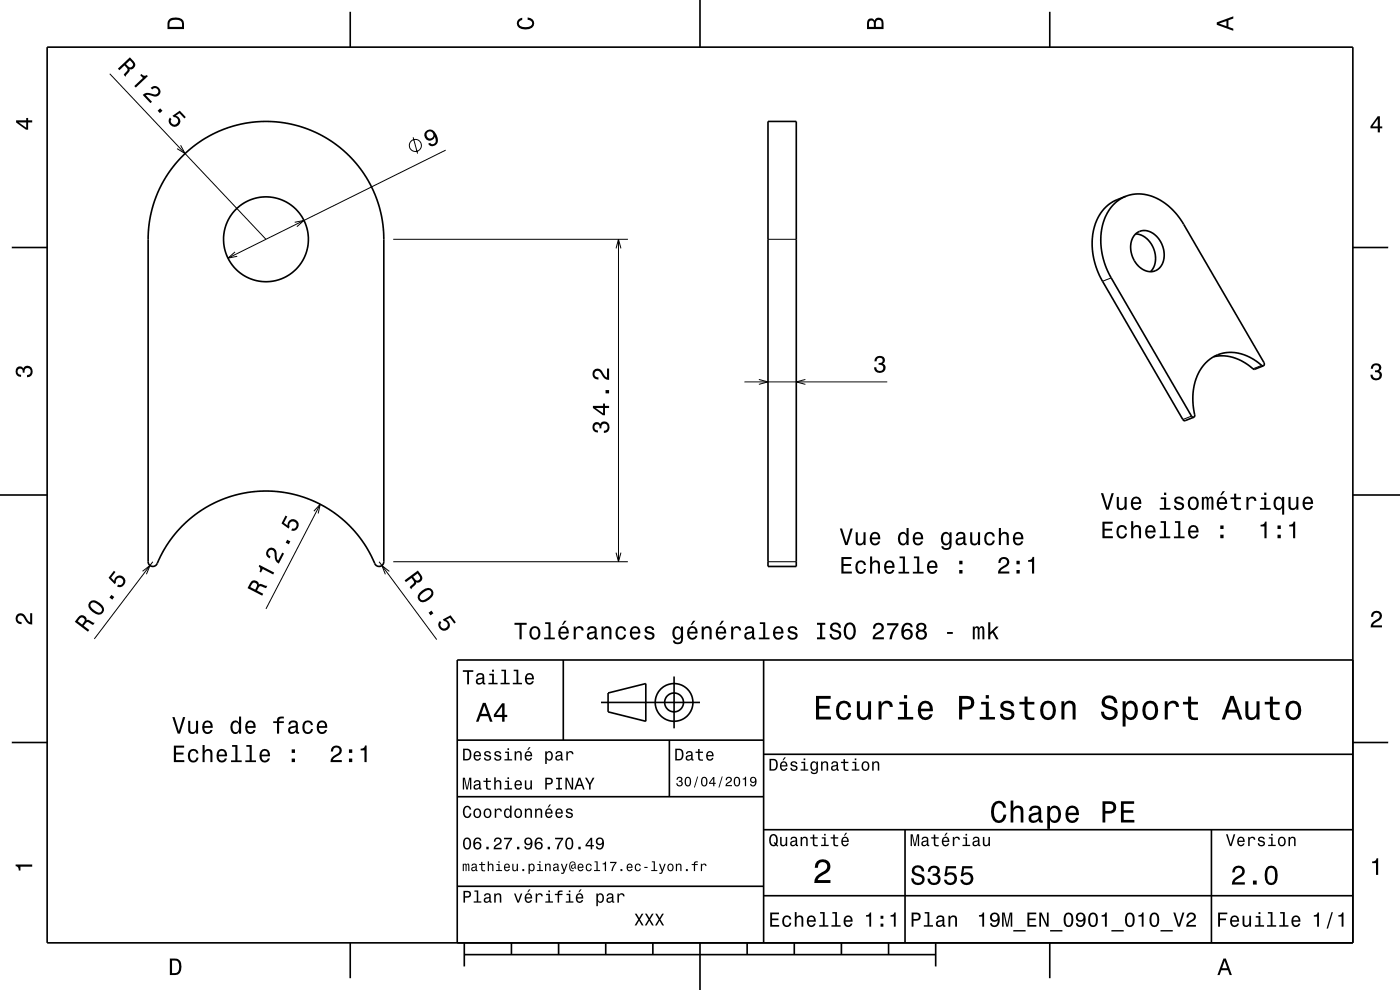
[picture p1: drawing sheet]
<svg xmlns="http://www.w3.org/2000/svg" width="297mm" height="210mm" viewBox="0 0 297 210" stroke-linecap="round" stroke-linejoin="round" font-family="sans-serif">
<g fill="none" stroke="#000" stroke-width=".21">
<path d="M23.3 15.6l33.1 35.2M38.3 30.8l1 1.8-1.7-1.1M87.7 29.1l.9 3.5M94.5 31.8l-46.1 23M49.9 53.4l-1.5 1.4 1.9-.4M62.5 47.2l2-.4-1.5 1.3M83.4 50.8h49.8M130.7 52.7l.5-1.9 .5 1.9M131.2 50.8v68.4M162.9 50.8h6M235.7 58.9l-1.8 .8M267.6 77.5l-1.8 .7"/>
<path d="M157.9 81h30.3M161 80.5l1.9 .5-1.9 .5M170.9 80.5l-2 .5 2 .5M252.8 88.3l-1.9 .7M32.4 119.2l-12.4 16.3M66.6 108.4l1.3-1.4-.4 1.9M67.9 107l-11.5 22.2M80.4 119.2l12.3 16.5M83.4 119.2h49.8M130.7 117.2l.5 2 .5-2M162.9 119.2h6M30.2 121.2l1.6-1.2-.7 1.8"/>
<path d="M82.6 121.2l-1.6-1.2 .8 1.8"/>
<circle cx="88.1" cy="30.9" r="1.28"/>
</g>
<g fill="none" stroke="#000" stroke-width=".35">
<path d="M10 10h277v190h-277zM74.3 2.5v7.5M148.5 0v10M222.7 2.5v7.5M38.9 33l2.4-2.2 2.3-1.5 2.6-1.4 2.6-1 2.9-.7 2.7-.4h2.8l3.2 .3 3 .6 2.5 .9 3 1.5 2.5 1.6 2.4 2.1 1.9 2 1.6 2.3 1.5 2.6 1 2.3 .9 2.8 .5 2.7 .2 2.5v69.2a1.06 1.06 0 0 1-1.1 1 1.06 1.06 0 0 1-1-1.1l-1.9-3.5-2.1-2.8-2.5-2.5-3-2.2-3-1.7-3.3-1.2-3.7-.8-3.7-.2-3.5 .3-3.7 .8-3.4 1.4-3.1 1.7-2.7 2.2-2.6 2.7-2 2.9-1.6 3.1a1.02 1.02 0 0 1-1.1 .9 1.02 1.02 0 0 1-1-1l.1-70.7 .8-4.4 1.5-4 2.2-3.7zM162.9 25.8h6v94.4h-6zM2.5 52.5h7.5M238.8 41.6l-1.5 .8-1.3 1.2-1 1.5-.8 1.7-.5 2.2-.2 2.1 .2 2.4 .6 2.2 1.4 3.2 17.1 29.4 .5 .2M238.8 41.6l1.4-.4 1.3-.1 1.6 .2 1.4 .4 2.7 1.4 1.4 1.2 1.1 1.3 1.4 2 17 29.3 .1 .4-.2 .3M238.8 41.6l-1.8 .8a9.4 9.4 0 0 0-5.3 9.2l.1 1.9 .4 1.9 1.3 3.5 17.4 30.1 .5 .2 1.9-.7M240.8 49.7a3.2 3.2 0 0 1 4.9 .9 4.9 4.9 0 0 1 0 6.5 3.5 3.5 0 0 1-4.9-1.6 4.9 4.9 0 0 1 0-5.8zM240.9 49.6a5.2 5.2 0 0 1 4.1 6.4l-.4 1-.5 .6"/>
<path d="M287 52.5h7.5M257.5 75.7l2.2-.2 2 .3 2.1 1 2.2 1.5 2-.7M268 77.6l-.4-.1-1.4-1.1-1.5-.8-1.6-.6-1.6-.2a8 8 0 0 0-8.1 6.9l-.3 2.5 .1 2.7a2.03 2.03 0 0 1 .1 1.6M0 105h10M287 105h10M119.5 140v17M162 140v60M287 140h-190v60M2.5 157.5h7.5M97 157h65M127.5 149h21M129 147l8-2v8l-8-2z"/>
<path d="M142 157v12M143 143.5v11M287 157.5h7.5M97 169h65M162 176h125M162 160h125M192 176v24M257 176v24M97 188h65M162 190h125M74.3 200v7.5M98.5 202.5h100"/>
<path d="M98.5 200v5M108.5 200v2.5M118.5 200v2.5M128.5 200v2.5M138.5 200v2.5M148.5 200v10M158.5 200v2.5M168.5 200v2.5M178.5 200v2.5M188.5 200v2.5M198.5 200v5M222.7 200v7.5"/>
<circle cx="56.4" cy="50.8" r="9"/>
<circle cx="143" cy="149" r="2"/>
<circle cx="143" cy="149" r="4"/>
</g>
<g fill="#000">
<path d="M25 14.6l.3 .3 1.1-1a.85 .85 0 0 1 .4 1.3l-.5 .7 .3 .4 .9-1.3v-.3a.97 .97 0 0 0 1.1-.5 .97 .97 0 0 0-.2-1.2l-.8-.8zM26.7 13.6l.9-.8a1.07 1.07 0 0 1 .6 1.1 .6 .6 0 0 1-.5 .4 .6 .6 0 0 1-.6-.3z" fill-rule="evenodd"/>
<path d="M29.7 15.9l.6 .6-1.8 1.7 .3 .4 2.6-2.4-.3-.3a.77 .77 0 0 1-1.1-.2zM30.3 20.1l1.6 1.8 .3-.3-1.3-1.4a2.22 2.22 0 0 1 1.9 .3 1.14 1.14 0 0 0 1.1-1.6 1.14 1.14 0 0 0-1.9-.3l.3 .4a.7 .7 0 0 1 1-.2 .7 .7 0 0 1 .2 .9 .7 .7 0 0 1-1 .3 1.8 1.8 0 0 0-2.2 .1zM33.4 23.5l.5 .5 .6-.5-.5-.5zM36.1 24.9a1.21 1.21 0 0 0 .2 1.8 1.21 1.21 0 0 0 1.8-.5 1.21 1.21 0 0 0-.8-1.6l.8-.6 1 1.1 .3-.3-1.3-1.3-1.5 1.1 .3 .2a.8 .8 0 0 1 1 .8 .8 .8 0 0 1-1 .8 .8 .8 0 0 1-.5-1.1z" fill-rule="evenodd"/>
<path d="M36 4a2.18 2.18 0 0 0-.5 2.2h3.5v-1.2a1.43 1.43 0 0 0-1.7-1.3zM36.3 4.4a2.15 2.15 0 0 1 2.2 .3l.1 1h-2.6v-1z" fill-rule="evenodd"/>
<path d="M109.9 4.2l.9-.4v.4a.7 .7 0 0 0-.7 .5 .7 .7 0 0 0 .3 .8 1.7 1.7 0 0 0 2.5-.5 .9 .9 0 0 0-1-.8v-.5a1.24 1.24 0 0 1 1.4 1.1 1.24 1.24 0 0 1-1 1.4 2.22 2.22 0 0 1-2.5-.7l-.2-.5z" fill-rule="evenodd"/>
<path d="M184.2 4.2l-.3 .7v1.3h3.5v-1.3a.98 .98 0 0 0-.7-1.1 .98 .98 0 0 0-1.2 .6 .84 .84 0 0 0-1.3-.2zM184.5 4.5a.54 .54 0 0 1 .6-.1 .54 .54 0 0 1 .3 .6v.7h-1zM185.9 4.4a.62 .62 0 0 1 .8-.1 .62 .62 0 0 1 .3 .6v.8h-1.2z" fill-rule="evenodd"/>
<path d="M258.1 4.7v.6l3.5 1.2v-.4l-1-.4v-1.4l1-.4v-.4zM258.6 5l1.6-.5v1z" fill-rule="evenodd"/>
<path d="M3.4 25.5v.5l2.1 1.5h.5v-1.5h.8v-.5h-.8v-.5h-.4v.5zM4 26h1.6v1.1z" fill-rule="evenodd"/>
<path d="M90.3 27.9a1.15 1.15 0 0 0 .3 1.8 1.15 1.15 0 0 0 1.6-.7 1.03 1.03 0 0 1-.1 1.5 .56 .56 0 0 1-.9-.2l-.4 .2a1.18 1.18 0 0 0 1.6 .3 1.18 1.18 0 0 0 .5-1.5 1.76 1.76 0 0 0-2.2-1.7zM90.5 28.6a.75 .75 0 0 1 1.5 0 .75 .75 0 0 1-1.5 0z" fill-rule="evenodd"/>
<path d="M292.3 24.7l-1.6 2.1v.4h1.6v.9h.4v-.9h.5v-.4h-.5v-2.1zM292.3 25.2v1.6h-1.1z" fill-rule="evenodd"/>
<path d="M185.8 75.8a1.08 1.08 0 0 1 1.4-.2 1.08 1.08 0 0 1 .4 1.3l-.3 .2a1.06 1.06 0 0 1 .5 1.3 1.06 1.06 0 0 1-1.2 .7 1.1 1.1 0 0 1-1.2-1.2h.5a.71 .71 0 0 0 1 .8 .71 .71 0 0 0 .1-1.3h-.6v-.4a.61 .61 0 0 0 .8-.3 .61 .61 0 0 0-.2-.8 .61 .61 0 0 0-.9 .2l-.1 .5h-.5z" fill-rule="evenodd"/>
<path d="M291.1 77.4a1.08 1.08 0 0 1 1.4-.2 1.08 1.08 0 0 1 .4 1.2l-.3 .3a1.06 1.06 0 0 1 .5 1.3 1.06 1.06 0 0 1-1.2 .7 1.1 1.1 0 0 1-1.2-1.2h.5a.71 .71 0 0 0 1 .8 .71 .71 0 0 0 .1-1.3h-.6v-.4a.61 .61 0 0 0 .8-.3 .61 .61 0 0 0-.2-.8 .61 .61 0 0 0-.9 .2l-.1 .5h-.5z" fill-rule="evenodd"/>
<path d="M3.6 78a.86 .86 0 0 1 1.4 .2 1.06 1.06 0 0 1 1.2-.6 1.06 1.06 0 0 1 .7 1.2 1.1 1.1 0 0 1-1.2 1.2v-.4a.71 .71 0 0 0 .8-1 .71 .71 0 0 0-1.3-.1v.6h-.4a.61 .61 0 0 0-.3-.8 .61 .61 0 0 0-.8 .2 .61 .61 0 0 0 .2 .8l.6 .2v.4a1.15 1.15 0 0 1-1.2-.6 1.15 1.15 0 0 1 .3-1.3z" fill-rule="evenodd"/>
<path d="M125.9 89.8a1.17 1.17 0 0 0-.1 1.3 1.17 1.17 0 0 0 1 .7v-.5a.62 .62 0 0 1-.7-.3 .62 .62 0 0 1 .2-.8 .62 .62 0 0 1 .9 .2v.5h.4a.72 .72 0 0 1 .4-1 .72 .72 0 0 1 1 .5 .72 .72 0 0 1-.6 .9l-.3 .1v.4a1.18 1.18 0 0 0 1.2-1.5 1.18 1.18 0 0 0-1.8-.6l-.2 .3a.86 .86 0 0 0-1.4-.2zM125.8 86.1v.5l2.1 1.5h.4v-1.5h.9v-.5h-.9v-.5h-.4v.5zM126.4 86.6h1.5v1.1zM128.5 82.7v.7h.7v-.7zM126 78.5a1.2 1.2 0 0 0-.2 1.3 1.2 1.2 0 0 0 1.2 .7v-.5a.71 .71 0 0 1-.9-.5 .71 .71 0 0 1 .5-.8 .71 .71 0 0 1 .9 .5 1.8 1.8 0 0 0 1.7 1.4v-2.4h-.4v1.9a2.2 2.2 0 0 1-1.2-1.5 1.11 1.11 0 0 0-1.6-.1z" fill-rule="evenodd"/>
<path d="M178.2 112.1l1.1 3.5h.5l1.1-3.5h-.5l-.9 3-.9-3zM181.5 112.9v1.8a.89 .89 0 0 0 .6 1 .89 .89 0 0 0 1.1-.5v.4h.4v-2.7h-.4v1.6a.65 .65 0 0 1-.4 .7 .65 .65 0 0 1-.8-.3v-2zM184.8 113.2a1.54 1.54 0 0 0 .8 2.5 1.06 1.06 0 0 0 1.1-.9h-.4l-.3 .4-.3 .1a.76 .76 0 0 1-.7-.9h1.7a1.16 1.16 0 0 0-.4-1.4 1.16 1.16 0 0 0-1.5 .2zM185.2 113.4a.66 .66 0 0 1 .8-.1 .66 .66 0 0 1 .3 .7h-1.3zM190.8 113.2a1.58 1.58 0 0 0 .7 2.5l.5-.1 .3-.4v.4h.5v-3.6h-.5v1.3a.89 .89 0 0 0-1.5-.1zM191.1 113.5a.62 .62 0 0 1 .7-.3 .62 .62 0 0 1 .5 .6 1.11 1.11 0 0 1-.7 1.5 1.19 1.19 0 0 1-.5-1.8zM193.9 113.2a1.54 1.54 0 0 0 .8 2.5 1.05 1.05 0 0 0 1.1-.9h-.4l-.3 .4-.3 .1a.75 .75 0 0 1-.7-.9h1.7a1.16 1.16 0 0 0-.4-1.4 1.16 1.16 0 0 0-1.5 .2zM194.3 113.4a.66 .66 0 0 1 .8-.1 .66 .66 0 0 1 .3 .7h-1.3zM199.9 113.2a1.57 1.57 0 0 0 .7 2.5l.5-.1 .3-.4a.73 .73 0 0 1-.3 1 .73 .73 0 0 1-1-.3h-.4a1.1 1.1 0 0 0 1.3 .8 1.1 1.1 0 0 0 .9-1.2v-2.6h-.5v.4l-.3-.4a.89 .89 0 0 0-1.2 .3zM200.2 113.5a.63 .63 0 0 1 .7-.3 .63 .63 0 0 1 .5 .6 1.1 1.1 0 0 1-.7 1.5 1.19 1.19 0 0 1-.5-1.8zM203.1 113l-.3 .7h.4a.55 .55 0 0 1 .7-.5 .55 .55 0 0 1 .4 .7l-.2 .1a1 1 0 0 0-1.1 .2 1 1 0 0 0-.2 1 .94 .94 0 0 0 1.6 .1l.1 .3h.6v-.3l-.3-.1v-.2v-1.4a1.02 1.02 0 0 0-.7-.8 1.02 1.02 0 0 0-1 .2zM203.3 114.6l1.1-.4a.77 .77 0 0 1-.2 .9 .77 .77 0 0 1-.9 .1l-.1-.3zM205.8 112.9v1.8a.89 .89 0 0 0 .6 1 .89 .89 0 0 0 1.1-.5v.4h.4v-2.7h-.4v1.6a.64 .64 0 0 1-.4 .7 .64 .64 0 0 1-.8-.3v-2zM209.1 113.2a1.53 1.53 0 0 0 .8 2.5 1.06 1.06 0 0 0 1.1-1.1h-.4a.67 .67 0 0 1-.6 .7 .67 .67 0 0 1-.7-.6 1.12 1.12 0 0 1 .6-1.5 .6 .6 0 0 1 .7 .6h.4a1.09 1.09 0 0 0-.7-1 1.09 1.09 0 0 0-1.2 .4zM211.9 112v3.6h.4v-1.5a.64 .64 0 0 1 .4-.8 .64 .64 0 0 1 .8 .3l.1 2h.4v-1.8a.88 .88 0 0 0-.6-.9 .88 .88 0 0 0-1.1 .4v-1.3zM215.2 113.2a1.54 1.54 0 0 0 .8 2.5 1.06 1.06 0 0 0 1.1-.9h-.5l-.2 .4-.4 .1a.76 .76 0 0 1-.7-.9h1.8a1.17 1.17 0 0 0-.5-1.4 1.17 1.17 0 0 0-1.4 .2zM215.5 113.4a.66 .66 0 0 1 .8-.1 .66 .66 0 0 1 .3 .7h-1.3z" fill-rule="evenodd"/>
<path d="M233.9 110.7v3.5h2.2v-.5h-1.8v-1.1h1.6v-.5h-1.6v-1h1.8v-.4zM237.2 111.7a1.53 1.53 0 0 0 .8 2.6 1.06 1.06 0 0 0 1.1-1.1h-.4a.67 .67 0 0 1-.7 .7 .67 .67 0 0 1-.7-.6 1.11 1.11 0 0 1 .7-1.5 .6 .6 0 0 1 .7 .6h.4a1.09 1.09 0 0 0-.8-1 1.09 1.09 0 0 0-1.1 .3zM240 110.5v3.7h.4v-1.6a.63 .63 0 0 1 .5-.8 .63 .63 0 0 1 .7 .7v1.7h.5v-1.8a.88 .88 0 0 0-.6-1 .88 .88 0 0 0-1.1 .5v-1.4zM243.2 111.7a1.54 1.54 0 0 0 .8 2.6 1.06 1.06 0 0 0 1.1-.9h-.4l-.2 .3-.4 .2a.76 .76 0 0 1-.7-1h1.8a1.17 1.17 0 0 0-.5-1.3 1.17 1.17 0 0 0-1.5 .1zM243.6 112a.66 .66 0 0 1 .8-.2 .66 .66 0 0 1 .3 .8h-1.3zM246.2 110.5v.4h.7v2.9h-.9v.4h2.3v-.4h-.9v-3.3zM249.3 110.5v.4h.7v2.9h-1v.4h2.3v-.4h-.9v-3.3zM252.3 111.7a1.54 1.54 0 0 0 .8 2.6 1.06 1.06 0 0 0 1.1-.9h-.4l-.2 .3-.4 .2a.76 .76 0 0 1-.7-1h1.8a1.16 1.16 0 0 0-.5-1.3 1.16 1.16 0 0 0-1.5 .1zM252.7 112a.66 .66 0 0 1 .8-.2 .66 .66 0 0 1 .3 .8h-1.3zM258.9 113.4v.8h.7v-.8zM258.9 111.5v.7h.7v-.7z" fill-rule="evenodd"/>
<path d="M233.6 104.6l1.1 3.5h.5l1.1-3.5h-.5l-.9 3-.9-3zM236.9 105.4v1.8a.89 .89 0 0 0 .6 1 .89 .89 0 0 0 1.1-.5v.4h.4v-2.7h-.4v1.6a.65 .65 0 0 1-.4 .7 .65 .65 0 0 1-.8-.3v-2zM240.2 105.7a1.54 1.54 0 0 0 .8 2.5 1.07 1.07 0 0 0 1.1-.9h-.5l-.2 .4-.4 .1a.76 .76 0 0 1-.6-.9h1.7a1.16 1.16 0 0 0-.5-1.4 1.16 1.16 0 0 0-1.4 .2zM240.5 105.9a.66 .66 0 0 1 .8-.1 .66 .66 0 0 1 .4 .7h-1.3zM246.2 105.5v.4h.7v1.8h-.9v.4h2.3v-.4h-.9v-2.2zM246.9 104.5v.5h.5v-.5zM249.4 105.5a.75 .75 0 0 0-.3 .9 .75 .75 0 0 0 .8 .5l.8 .3a.63 .63 0 0 1-.6 .7 .63 .63 0 0 1-.6-.6h-.5a1.07 1.07 0 0 0 1.2 .9 1.07 1.07 0 0 0 1-1.2l-.5-.4-1-.3a.54 .54 0 0 1 .4-.7 .54 .54 0 0 1 .6 .5h.4a1.03 1.03 0 0 0-.7-.8 1.03 1.03 0 0 0-1 .2zM252.3 105.7a1.53 1.53 0 0 0 .8 2.5 1.48 1.48 0 0 0 1.2-1.4 1.48 1.48 0 0 0-1.2-1.5l-.4 .1zM252.6 106a.67 .67 0 0 1 .7-.3 .67 .67 0 0 1 .5 .6 1.11 1.11 0 0 1-.7 1.5 1.17 1.17 0 0 1-.5-1.8zM255 105.4v2.7h.4v-1.8a.49 .49 0 0 1 .3-.6l.3 .3v2.1h.4v-2.1l.4-.3 .2 .1v.4v1.9h.4v-1.9a.69 .69 0 0 0-.5-.9l-.6 .4-.1-.3-.4-.1-.4 .4v-.3zM259.4 104.2l-.5 .8h.3l.7-.8zM258.4 105.7a1.54 1.54 0 0 0 .8 2.5 1.07 1.07 0 0 0 1.1-.9h-.4l-.3 .4-.3 .1a.76 .76 0 0 1-.7-.9h1.7a1.17 1.17 0 0 0-.4-1.4 1.17 1.17 0 0 0-1.5 .2zM258.8 105.9a.66 .66 0 0 1 .8-.1 .66 .66 0 0 1 .3 .7h-1.3zM261.8 104.7v.8h-.8v.4h.8v1.8a1.05 1.05 0 0 0 1.5 .5v-.4a.68 .68 0 0 1-1-.3v-1.6h1v-.4h-1v-.8zM264.4 105.4v2.7h.5v-1.5a.66 .66 0 0 1 .3-.8 .66 .66 0 0 1 .9 .2v.3h.4a.89 .89 0 0 0-.7-1 .89 .89 0 0 0-1 .6v-.5zM267.5 105.5v.4h.7v1.8h-.9v.4h2.3v-.4h-1v-2.2zM268.2 104.5v.5h.5v-.5zM270.5 105.7a1.57 1.57 0 0 0 .7 2.5l.4-.1 .4-.4v1.5h.4v-3.8h-.4v.4l-.2-.2a.87 .87 0 0 0-1.3 .1zM270.8 106a.62 .62 0 0 1 .7-.3 .62 .62 0 0 1 .4 .6 1.12 1.12 0 0 1-.6 1.5 1.19 1.19 0 0 1-.5-1.8zM273.3 105.4v1.8a.89 .89 0 0 0 .7 1 .89 .89 0 0 0 1-.5v.4h.4v-2.7h-.4v1.6a.64 .64 0 0 1-.4 .7 .64 .64 0 0 1-.8-.3v-2zM276.6 105.7a1.54 1.54 0 0 0 .8 2.5 1.06 1.06 0 0 0 1.1-.9h-.4l-.2 .4-.4 .1a.76 .76 0 0 1-.7-.9h1.8a1.16 1.16 0 0 0-.5-1.4 1.16 1.16 0 0 0-1.5 .2zM277 105.9a.66 .66 0 0 1 .8-.1 .66 .66 0 0 1 .3 .7h-1.3z" fill-rule="evenodd"/>
<path d="M267.4 111.3v.4h.8v2.5h.5v-3.6h-.3a.77 .77 0 0 1-1 .7zM271 113.4v.8h.7v-.8zM271 111.5v.7h.7v-.7zM273.5 111.3v.4h.8v2.5h.5v-3.6h-.4a.77 .77 0 0 1-.9 .7z" fill-rule="evenodd"/>
<path d="M3.6 130.4a1.22 1.22 0 0 1 2 .7l.4 .6 .4 .3v-1.9h.4v2.4a1.8 1.8 0 0 1-1.7-1.4 .71 .71 0 0 0-.9-.5 .71 .71 0 0 0-.5 .8 .71 .71 0 0 0 .9 .5v.5a1.18 1.18 0 0 1-1.2-.7 1.18 1.18 0 0 1 .2-1.3z" fill-rule="evenodd"/>
<path d="M16.6 131l-.7 .9 2.8 2.1 .2-.4-1.1-.9a.85 .85 0 0 1 1.1-.6l.8 .5 .4-.5-1.4-.6-.3 .1a.97 .97 0 0 0-.7-1 .97 .97 0 0 0-1.1 .4zM17 131.1a.59 .59 0 0 1 .9 .1 .59 .59 0 0 1-.2 .9l-.3 .4-.9-.7z" fill-rule="evenodd"/>
<path d="M19 127.8a1.43 1.43 0 0 0 .7 2 1.42 1.42 0 0 0 2.2 .2 1.42 1.42 0 0 0-.8-2.1 1.52 1.52 0 0 0-2.1-.1zM19.3 128l.3-.2a2.38 2.38 0 0 1 2.1 1.6l-.4 .5a2.37 2.37 0 0 1-2.1-1.6zM23.6 126.2l-.4 .5 .6 .5 .4-.6zM24.2 121.1l-1.2 1.5 1.3 1.3 .3-.3a.79 .79 0 0 1 .5-1 .79 .79 0 0 1 1 .6 .79 .79 0 0 1-.8 .9l-.2-.1-.3 .4a1.21 1.21 0 0 0 1.8-.6 1.21 1.21 0 0 0-.9-1.6 1.21 1.21 0 0 0-1.5 1l-.6-.7 .9-1.2z" fill-rule="evenodd"/>
<path d="M53.3 123.3l-.8 1.5 3.1 1.6 .2-.5-1.3-.6a1.07 1.07 0 0 1 .8-1l1.2 .5 .2-.5-1.4-.5-.4 .2v-.2a1 1 0 0 0-1.6-.5zM53.5 123.8a.59 .59 0 0 1 .9 0 .59 .59 0 0 1 0 .8l-.3 .5-1-.6z" fill-rule="evenodd"/>
<path d="M55 119.8l-.1 .3a.77 .77 0 0 1 .1 1.2l.4 .1 .3-.7 2.3 1.2 .2-.4zM56.9 116.4a1.16 1.16 0 0 0 .3 2l.2-.4a.71 .71 0 0 1-.5-.8 .71 .71 0 0 1 .8-.5 .71 .71 0 0 1 .6 .8 1.8 1.8 0 0 0 .9 2.1l1.1-2.2-.4-.2-.9 1.7a2.22 2.22 0 0 1-.4-1.8 1.07 1.07 0 0 0-1.7-.7zM60.9 114.5l-.3 .6 .7 .4 .3-.7zM60.6 109.4l-.9 1.6 1.5 1.1 .2-.3a.79 .79 0 0 1 .4-1.1 .79 .79 0 0 1 1.1 .5 .79 .79 0 0 1-.7 1l-.2-.1-.2 .4a1.21 1.21 0 0 0 1.6-.8 1.21 1.21 0 0 0-1.1-1.5 1.21 1.21 0 0 0-1.3 1.3l-.8-.6 .7-1.3z" fill-rule="evenodd"/>
<path d="M85.8 123.1l.3 .4 1.2-.9a.85 .85 0 0 1 .3 1.3l-.7 .7 .3 .4 1.1-1.1v-.4a.97 .97 0 0 0 1.1-.3 .97 .97 0 0 0-.1-1.2l-.7-1zM87.6 122.4l1-.7a1.1 1.1 0 0 1 .5 1.1 .6 .6 0 0 1-.6 .4 .6 .6 0 0 1-.5-.4z" fill-rule="evenodd"/>
<path d="M89 125.8a1.14 1.14 0 0 0-.2 1.5 1.14 1.14 0 0 0 1.5 .3 2.32 2.32 0 0 0 1.7-2 1.15 1.15 0 0 0-1.8-.7zM89.4 126a2.16 2.16 0 0 1 1.7-.8l.4 .5a2.38 2.38 0 0 1-2.1 1.6l-.4-.6zM90.9 130l.4 .5 .6-.4-.4-.6zM93.3 131.7a1.21 1.21 0 0 0 .1 1.8 1.21 1.21 0 0 0 1.8-.3 1.21 1.21 0 0 0-.6-1.7l.9-.5 .9 1.3 .3-.3-1.1-1.5-1.7 .9 .3 .3a.8 .8 0 0 1 .9 .9 .8 .8 0 0 1-1.1 .7 .8 .8 0 0 1-.4-1.2z" fill-rule="evenodd"/>
<path d="M109.1 132.1v.4h1.1v3.1h.5v-3.1h1v-.4zM112.6 133.2a1.53 1.53 0 0 0 .9 2.5 1.48 1.48 0 0 0 1.2-1.4 1.48 1.48 0 0 0-1.2-1.5l-.5 .1zM112.9 133.5a.67 .67 0 0 1 .8-.3 .67 .67 0 0 1 .4 .6 1.11 1.11 0 0 1-.6 1.5 1.17 1.17 0 0 1-.6-1.8zM115.7 132v.4h.7v2.8h-1v.4h2.3v-.4h-.9v-3.2zM119.7 131.7l-.5 .8h.3l.7-.8zM118.7 133.2a1.54 1.54 0 0 0 .8 2.5 1.07 1.07 0 0 0 1.1-.9h-.4l-.2 .4-.4 .1a.76 .76 0 0 1-.7-.9h1.8a1.16 1.16 0 0 0-.5-1.4 1.16 1.16 0 0 0-1.5 .2zM119.1 133.4a.66 .66 0 0 1 .8-.1 .66 .66 0 0 1 .3 .7h-1.3zM121.7 132.9v2.7h.5v-1.5a.66 .66 0 0 1 .3-.8 .66 .66 0 0 1 .8 .2l.1 .2h.4a.89 .89 0 0 0-.7-.9 .89 .89 0 0 0-1 .6v-.5zM124.9 133l-.3 .7h.4a.55 .55 0 0 1 .7-.5 .55 .55 0 0 1 .4 .7l-.3 .1a1 1 0 0 0-1 .2 1 1 0 0 0-.3 1 .93 .93 0 0 0 1.7 .1l.1 .3h.6v-.3l-.3-.1v-1.6a1.02 1.02 0 0 0-1.7-.6zM125 134.6l1.1-.4a.77 .77 0 0 1-.2 .9 .77 .77 0 0 1-.9 .1zM127.6 132.9v2.7h.5v-1.5a.63 .63 0 0 1 .4-.8 .63 .63 0 0 1 .7 .3l.1 2h.4v-1.8a.89 .89 0 0 0-.6-.9 .89 .89 0 0 0-1.1 .4v-.4zM130.9 133.2a1.53 1.53 0 0 0 .8 2.5 1.06 1.06 0 0 0 1.1-1.1h-.4a.67 .67 0 0 1-.6 .7 .67 .67 0 0 1-.7-.6 1.12 1.12 0 0 1 .6-1.5 .59 .59 0 0 1 .7 .6h.4a1.09 1.09 0 0 0-.7-1 1.09 1.09 0 0 0-1.2 .4zM133.9 133.2a1.54 1.54 0 0 0 .8 2.5 1.07 1.07 0 0 0 1.1-.9h-.4l-.3 .4-.3 .1a.76 .76 0 0 1-.7-.9h1.7a1.16 1.16 0 0 0-.4-1.4 1.16 1.16 0 0 0-1.5 .2zM134.3 133.4a.66 .66 0 0 1 .8-.1 .66 .66 0 0 1 .3 .7h-1.3zM137 133a.75 .75 0 0 0-.2 .9 .75 .75 0 0 0 .7 .5l.9 .3a.63 .63 0 0 1-.6 .7 .63 .63 0 0 1-.7-.6h-.4a1.07 1.07 0 0 0 1.2 .9 1.07 1.07 0 0 0 .9-1.2l-.4-.4-1.1-.3a.54 .54 0 0 1 .4-.7 .54 .54 0 0 1 .6 .5h.5a1.03 1.03 0 0 0-.7-.8 1.03 1.03 0 0 0-1.1 .2zM142.9 133.2a1.57 1.57 0 0 0 .8 2.5l.4-.1 .4-.4a.73 .73 0 0 1-.3 1 .73 .73 0 0 1-1-.3h-.5a1.1 1.1 0 0 0 1.3 .8 1.1 1.1 0 0 0 .9-1.2v-2.6h-.4v.4l-.4-.4a.9 .9 0 0 0-1.2 .3zM143.3 133.5a.63 .63 0 0 1 .7-.3 .63 .63 0 0 1 .4 .6 1.11 1.11 0 0 1-.6 1.5 1.2 1.2 0 0 1-.5-1.8zM147 131.7l-.5 .8h.3l.7-.8zM146.1 133.2a1.55 1.55 0 0 0 .8 2.5 1.07 1.07 0 0 0 1-.9h-.4l-.2 .4-.4 .1a.76 .76 0 0 1-.7-.9h1.8a1.17 1.17 0 0 0-.5-1.4 1.17 1.17 0 0 0-1.4 .2zM146.4 133.4a.66 .66 0 0 1 .8-.1 .66 .66 0 0 1 .3 .7h-1.3zM148.9 132.9v2.7h.4v-1.5a.63 .63 0 0 1 .4-.8 .63 .63 0 0 1 .8 .3v2h.5v-1.8a.89 .89 0 0 0-.6-.9 .89 .89 0 0 0-1.1 .4v-.4zM153.1 131.7l-.5 .8h.3l.7-.8zM152.1 133.2a1.54 1.54 0 0 0 .8 2.5 1.07 1.07 0 0 0 1.1-.9h-.4l-.2 .4-.4 .1a.76 .76 0 0 1-.7-.9h1.8a1.16 1.16 0 0 0-.5-1.4 1.16 1.16 0 0 0-1.5 .2zM152.5 133.4a.66 .66 0 0 1 .8-.1 .66 .66 0 0 1 .3 .7h-1.3zM155.1 132.9v2.7h.4v-1.5a.66 .66 0 0 1 .4-.8 .66 .66 0 0 1 .8 .2l.1 .2h.4a.89 .89 0 0 0-.7-.9 .89 .89 0 0 0-1 .6v-.5zM158.3 133l-.3 .7h.4a.55 .55 0 0 1 .7-.5 .55 .55 0 0 1 .3 .7l-.2 .1a1 1 0 0 0-1 .2 1 1 0 0 0-.3 1 .93 .93 0 0 0 1.7 .1l.1 .3h.5v-.3l-.2-.1v-1.6a1.02 1.02 0 0 0-1.7-.6zM158.4 134.6l1.1-.4a.77 .77 0 0 1-.2 .9 .77 .77 0 0 1-.9 .1l-.1-.3zM161.2 132v.4h.7v2.8h-.9v.4h2.2v-.4h-.9v-3.2zM164.3 133.2a1.54 1.54 0 0 0 .8 2.5 1.07 1.07 0 0 0 1.1-.9h-.5l-.2 .4-.4 .1a.76 .76 0 0 1-.7-.9h1.8a1.16 1.16 0 0 0-.5-1.4 1.16 1.16 0 0 0-1.4 .2zM164.6 133.4a.66 .66 0 0 1 .8-.1 .66 .66 0 0 1 .3 .7h-1.3zM167.4 133a.75 .75 0 0 0-.3 .9 .75 .75 0 0 0 .8 .5l.8 .3a.63 .63 0 0 1-.6 .7 .63 .63 0 0 1-.6-.6h-.4a1.07 1.07 0 0 0 1.1 .9 1.07 1.07 0 0 0 1-1.2l-.4-.4-1.1-.3a.54 .54 0 0 1 .4-.7 .54 .54 0 0 1 .6 .5h.4a1.03 1.03 0 0 0-.7-.8 1.03 1.03 0 0 0-1 .2zM173.3 132.1v.4h.7v2.7h-.7v.4h1.8v-.4h-.7v-2.7h.7v-.4zM176.4 132.3a.96 .96 0 0 0-.3 1.1 .96 .96 0 0 0 1 .6 .77 .77 0 0 1 .9 .9 .84 .84 0 0 1-1 .4 .84 .84 0 0 1-.6-.8h-.4a1.21 1.21 0 0 0 1.5 1.2 1.21 1.21 0 0 0 .7-1.8l-.8-.3a.71 .71 0 0 1-.8-.6 .7 .7 0 0 1 .7-.6 .7 .7 0 0 1 .6 .8h.5a1.16 1.16 0 0 0-.7-1.1 1.16 1.16 0 0 0-1.3 .2zM179.3 132.5a2.53 2.53 0 0 0 .4 3.1 1.21 1.21 0 0 0 1.8-.9 1.93 1.93 0 0 0-1-2.6h-.8zM179.9 132.5l.4-.1a1.7 1.7 0 0 1 .3 2.8l-.3 .1a1.12 1.12 0 0 1-.8-1.4v-.6zM185.5 132.4l-.3 1h.5a.7 .7 0 0 1 .5-.9 .7 .7 0 0 1 .8 .5 .7 .7 0 0 1-.5 .9 1.8 1.8 0 0 0-1.4 1.7h2.4v-.4h-1.9a2.22 2.22 0 0 1 1.5-1.2 1.13 1.13 0 0 0 .1-1.7 1.13 1.13 0 0 0-1.7 .1zM188.2 132.2v.5h1.9a5.2 5.2 0 0 0-1.4 2.9h.5a5.3 5.3 0 0 1 1.4-3v-.4zM191.7 132.4a2.39 2.39 0 0 0 .2 3.2 1.16 1.16 0 0 0 1.5-.3 1.16 1.16 0 0 0-.1-1.6 1.16 1.16 0 0 0-1.6 .1 1.02 1.02 0 0 1 .8-1.3 .58 .58 0 0 1 .7 .6h.4a1.12 1.12 0 0 0-.7-1 1.12 1.12 0 0 0-1.2 .3zM191.7 134.6a.75 .75 0 0 1 1.5 0 .75 .75 0 0 1-1.5 0zM194.7 132.3a.83 .83 0 0 0 .1 1.4 1.11 1.11 0 0 0-.4 1.6 1.11 1.11 0 0 0 1.6 .3 1.03 1.03 0 0 0 .7-.9 1.03 1.03 0 0 0-.6-1 .89 .89 0 0 0 .4-1.1 .89 .89 0 0 0-1.1-.5zM194.7 134.6a.71 .71 0 0 1 1.4 0 .71 .71 0 0 1-1.4 0zM194.8 133.1a.6 .6 0 0 1 1.2 0 .6 .6 0 0 1-1.2 0zM200.9 134.1v.4h1.2v-.4zM206.4 132.9v2.7h.4v-1.8l.2-.6h.3l.1 .3v2.1h.4v-2.1l.4-.3 .2 .1v.4v1.9h.4v-1.9a.69 .69 0 0 0-.5-.9l-.5 .4-.2-.3-.4-.1-.4 .4v-.3zM209.6 132v3.6h.5v-.9l.5-.5 .8 1.4h.5l-1-1.7 1-1h-.6l-1.2 1.2v-2.1z" fill-rule="evenodd"/>
<path d="M178.5 118.2v3.5h2.2v-.5h-1.7v-1.1h1.5v-.5h-1.5v-1h1.7v-.4zM181.8 119.2a1.53 1.53 0 0 0 .8 2.6 1.05 1.05 0 0 0 1.1-1.1h-.4a.67 .67 0 0 1-.6 .7 .67 .67 0 0 1-.7-.6 1.12 1.12 0 0 1 .6-1.6 .6 .6 0 0 1 .7 .7h.4a1.09 1.09 0 0 0-.8-1 1.09 1.09 0 0 0-1.1 .3zM184.6 118v3.7h.4v-1.6a.63 .63 0 0 1 .4-.8 .63 .63 0 0 1 .8 .4v2h.5v-1.8a.88 .88 0 0 0-.6-1 .88 .88 0 0 0-1.1 .4v-1.3zM187.8 119.2a1.54 1.54 0 0 0 .8 2.6 1.06 1.06 0 0 0 1.1-.9h-.4l-.2 .3-.4 .2a.75 .75 0 0 1-.7-1h1.8a1.16 1.16 0 0 0-.5-1.3 1.16 1.16 0 0 0-1.5 .1zM188.2 119.5a.66 .66 0 0 1 .8-.2 .66 .66 0 0 1 .3 .8h-1.3zM190.8 118v.4h.7v2.9h-.9v.4h2.3v-.4h-.9v-3.3zM193.9 118v.4h.7v2.9h-.9v.4h2.2v-.4h-.9v-3.3zM197 119.2a1.54 1.54 0 0 0 .7 2.6 1.06 1.06 0 0 0 1.1-.9h-.4l-.2 .3-.4 .2a.75 .75 0 0 1-.7-1h1.8a1.17 1.17 0 0 0-.5-1.3 1.17 1.17 0 0 0-1.4 .1zM197.3 119.5a.66 .66 0 0 1 .8-.2 .66 .66 0 0 1 .3 .8h-1.3zM203.5 120.9v.8h.7v-.8zM203.5 119v.7h.7v-.7z" fill-rule="evenodd"/>
<path d="M212.1 118.5l-.2 .3-.1 .6h.5a.7 .7 0 0 1 .5-.8 .7 .7 0 0 1 .8 .5 .7 .7 0 0 1-.5 .8 1.8 1.8 0 0 0-1.4 1.8h2.4v-.5h-1.9a2.2 2.2 0 0 1 1.5-1.1 1.13 1.13 0 0 0 .1-1.7 1.13 1.13 0 0 0-1.7 .1zM215.6 120.9v.8h.7v-.8zM215.6 119v.7h.7v-.7zM218.1 118.8v.4h.8v2.5h.5v-3.6h-.4a.77 .77 0 0 1-.9 .7z" fill-rule="evenodd"/>
<path d="M291.2 129.9a1.18 1.18 0 0 1 1.9 .3 1.18 1.18 0 0 1-1 1.7l-.5 .3-.3 .5h1.9v.4h-2.4a1.8 1.8 0 0 1 1.4-1.8 .71 .71 0 0 0 .5-.8 .71 .71 0 0 0-.9-.5 .71 .71 0 0 0-.5 .8h-.4z" fill-rule="evenodd"/>
<path d="M36.6 152.1l1.1 3.5h.5l1.1-3.5h-.5l-.9 3-.9-3zM39.9 152.9v1.8a.89 .89 0 0 0 .6 1 .89 .89 0 0 0 1.1-.5v.4h.4v-2.7h-.4v1.6a.65 .65 0 0 1-.4 .7 .65 .65 0 0 1-.8-.3v-2zM43.2 153.2a1.54 1.54 0 0 0 .8 2.5 1.06 1.06 0 0 0 1.1-.9h-.4l-.3 .4-.3 .1a.76 .76 0 0 1-.7-.9h1.7a1.17 1.17 0 0 0-.5-1.4 1.17 1.17 0 0 0-1.4 .2zM43.6 153.4a.66 .66 0 0 1 .7-.1 .66 .66 0 0 1 .4 .7h-1.3zM49.2 153.2a1.58 1.58 0 0 0 .7 2.5l.5-.1 .3-.4v.4h.4v-3.6h-.4v1.3a.9 .9 0 0 0-1.5-.1zM49.5 153.5a.62 .62 0 0 1 .7-.3 .62 .62 0 0 1 .5 .6 1.12 1.12 0 0 1-.7 1.5 1.19 1.19 0 0 1-.5-1.8zM52.3 153.2a1.54 1.54 0 0 0 .8 2.5 1.06 1.06 0 0 0 1.1-.9h-.4l-.3 .4-.3 .1a.76 .76 0 0 1-.7-.9h1.7a1.17 1.17 0 0 0-.4-1.4 1.17 1.17 0 0 0-1.5 .2zM52.7 153.4a.66 .66 0 0 1 .8-.1 .66 .66 0 0 1 .3 .7h-1.3zM58 153v.4h.8v2.2h.4v-2.2h1v-.4h-1v-.4l.4-.2h.6v-.4a1.04 1.04 0 0 0-1.4 .8v.2zM61.5 153l-.3 .7h.4a.55 .55 0 0 1 .7-.5 .55 .55 0 0 1 .4 .7l-.2 .1a1 1 0 0 0-1.1 .2 1 1 0 0 0-.2 1 .93 .93 0 0 0 1.6 .1l.1 .3h.6v-.3l-.3-.1v-1.6a1.02 1.02 0 0 0-1.7-.6zM61.6 154.6l1.1-.4a.77 .77 0 0 1-.2 .9 .77 .77 0 0 1-.8 .1zM64.4 153.2a1.53 1.53 0 0 0 .9 2.5 1.06 1.06 0 0 0 1.1-1.1h-.4a.67 .67 0 0 1-.7 .7 .67 .67 0 0 1-.7-.6 1.11 1.11 0 0 1 .7-1.5 .6 .6 0 0 1 .6 .6h.5a1.09 1.09 0 0 0-.8-1 1.09 1.09 0 0 0-1.2 .4zM67.5 153.2a1.54 1.54 0 0 0 .8 2.5 1.06 1.06 0 0 0 1.1-.9h-.5l-.2 .4-.4 .1a.76 .76 0 0 1-.7-.9h1.8a1.17 1.17 0 0 0-.5-1.4 1.17 1.17 0 0 0-1.4 .2zM67.8 153.4a.66 .66 0 0 1 .8-.1 .66 .66 0 0 1 .4 .7h-1.4z" fill-rule="evenodd"/>
<path d="M98.2 158.8v2.5h.9a1.37 1.37 0 0 0 .7-2.2 1.56 1.56 0 0 0-1.6-.3zM98.6 159.1a.98 .98 0 0 1 1.1 .7 .98 .98 0 0 1-.6 1.2h-.5zM100.7 159.6a1.04 1.04 0 0 0-.2 1.2 1.04 1.04 0 0 0 1 .5l.5-.5h-.3l-.4 .3a.54 .54 0 0 1-.5-.7h1.3a.83 .83 0 0 0-.4-.9 .83 .83 0 0 0-1 .1zM100.9 159.7l.2-.1a.47 .47 0 0 1 .5 .1 .47 .47 0 0 1 .1 .5h-.9zM102.9 159.5l-.2 .1a.69 .69 0 0 0 .9 .9l.2 .1a.43 .43 0 0 1-.4 .5 .43 .43 0 0 1-.4-.4h-.3a.74 .74 0 0 0 .9 .7 .74 .74 0 0 0 .5-1l-1-.4a.38 .38 0 0 1 .3-.5 .38 .38 0 0 1 .4 .4h.3a.78 .78 0 0 0-1.2-.4zM105.1 159.5l-.2 .1a.69 .69 0 0 0 .9 .9l.2 .1a.43 .43 0 0 1-.4 .5 .43 .43 0 0 1-.5-.4h-.3a.74 .74 0 0 0 .9 .7 .74 .74 0 0 0 .5-1l-.9-.4a.38 .38 0 0 1 .3-.5 .38 .38 0 0 1 .4 .4h.3a.77 .77 0 0 0-1.2-.4zM107.2 159.4v.3h.5v1.3h-.7v.3h1.6v-.3h-.6v-1.6zM107.7 158.7v.4h.3v-.4zM109.2 159.4v1.9h.3v-1.1a.45 .45 0 0 1 .4-.6 .45 .45 0 0 1 .5 .5v1.2h.3v-1.3a.63 .63 0 0 0-.5-.7 .63 .63 0 0 0-.7 .4v-.3zM112.2 158.5l-.4 .6h.3l.5-.6zM111.5 159.6a1.04 1.04 0 0 0-.2 1.2 1.04 1.04 0 0 0 1.1 .5l.5-.5h-.3l-.5 .3a.54 .54 0 0 1-.5-.7h1.3a.83 .83 0 0 0-.4-.9 .83 .83 0 0 0-1 .1zM111.8 159.7l.1-.1a.48 .48 0 0 1 .5 .1 .48 .48 0 0 1 .2 .5h-1zM115.7 159.4v2.7h.3v-1.1a.66 .66 0 0 0 .7 .4 .66 .66 0 0 0 .5-.6 .91 .91 0 0 0 0-1.1 .91 .91 0 0 0-1-.3l-.2 .3v-.3zM116.1 159.8a.45 .45 0 0 1 .5-.2 .45 .45 0 0 1 .3 .4 .65 .65 0 0 1 .1 .8 .65 .65 0 0 1-.7 .2 .98 .98 0 0 1-.2-1.2zM118.1 159.5l-.2 .4h.3a.39 .39 0 0 1 .4-.3 .39 .39 0 0 1 .3 .5h-.1a.65 .65 0 0 0-1 .4 .65 .65 0 0 0 .6 .9l.6-.3 .1 .2h.4v-.2l-.2-.1v-1.1a.72 .72 0 0 0-.5-.6 .72 .72 0 0 0-.7 .2zM118.2 160.6l.8-.3a.55 .55 0 0 1-.2 .7 .55 .55 0 0 1-.6 0zM120.1 159.4v1.9h.4v-1.1a.47 .47 0 0 1 .2-.6 .47 .47 0 0 1 .6 .2v.2h.4a.64 .64 0 0 0-.5-.7 .64 .64 0 0 0-.8 .4v-.3z" fill-rule="evenodd"/>
<path d="M98.2 142.2v.3h.9v2.7h.4v-2.7h.9v-.3zM101.3 143l-.3 .5h.4a.47 .47 0 0 1 .5-.4 .47 .47 0 0 1 .4 .6l-.2 .1a.84 .84 0 0 0-1 .2 .84 .84 0 0 0 0 1.1 .9 .9 0 0 0 1.3-.2l.1 .2 .5 .1v-.3l-.3-.1v-1.3a.87 .87 0 0 0-1.4-.5zM101.4 144.3l.9-.3a.66 .66 0 0 1-.1 .7 .66 .66 0 0 1-.8 .1zM103.8 142.9v.3h.6v1.6h-.8v.4h2v-.4h-.8v-1.9zM104.4 142.1v.4h.4v-.4zM106.4 142.1v.3h.6v2.4h-.8v.4h1.9v-.4h-.7v-2.7zM109 142.1v.3h.6v2.4h-.8v.4h1.9v-.4h-.7v-2.7zM111.6 143.1a1.32 1.32 0 0 0 .7 2.1 .9 .9 0 0 0 .9-.7h-.3l-.2 .3-.4 .1a.65 .65 0 0 1-.6-.8h1.6a1 1 0 0 0-.4-1.2 1 1 0 0 0-1.3 .2zM111.9 143.3a.57 .57 0 0 1 .7-.1 .57 .57 0 0 1 .3 .6h-1.2z" fill-rule="evenodd"/>
<path d="M102.4 149.1l-1.4 4h.5l.4-1.2h1.6l.4 1.2h.6l-1.5-4zM102.7 149.7l.7 1.7h-1.3zM106.5 149.2l-1.7 2.4v.5h1.7v1h.5v-1h.6v-.5h-.6v-2.4zM106.5 149.9v1.7h-1.3z" fill-rule="evenodd"/>
<path d="M143.2 158.8v2.5h.9a1.37 1.37 0 0 0 .7-2.2 1.56 1.56 0 0 0-1.6-.3zM143.6 159.1a.98 .98 0 0 1 1.1 .7 .98 .98 0 0 1-.6 1.2h-.5zM145.7 159.5l-.2 .4h.3a.39 .39 0 0 1 .5-.3 .39 .39 0 0 1 .3 .5h-.2a.65 .65 0 0 0-.9 .4 .65 .65 0 0 0 .5 .9l.7-.3v.2h.4v-.2l-.1-.1-.1-1.1a.73 .73 0 0 0-.4-.6 .73 .73 0 0 0-.8 .2zM145.8 160.6l.8-.3a.55 .55 0 0 1-.1 .7 .55 .55 0 0 1-.7 0zM148.1 158.9v.5h-.5v.3h.5v1.3a.75 .75 0 0 0 1 .4v-.3a.48 .48 0 0 1-.7-.3v-1.1h.7v-.3h-.7v-.5zM150 159.6a1.04 1.04 0 0 0-.2 1.2 1.04 1.04 0 0 0 1.1 .5l.5-.5h-.4l-.4 .3a.54 .54 0 0 1-.5-.7h1.3a.83 .83 0 0 0-.4-.9 .83 .83 0 0 0-1 .1zM150.3 159.7l.1-.1a.48 .48 0 0 1 .5 .1 .48 .48 0 0 1 .2 .5h-1z" fill-rule="evenodd"/>
<path d="M173.1 147.6v5h3.2v-.6h-2.5v-1.7h2.2v-.6h-2.2v-1.5h2.4v-.6zM177.8 149.2a2.59 2.59 0 0 0 .5 3.4 1.58 1.58 0 0 0 2.3-1.4h-.6a.95 .95 0 0 1-.9 1 .95 .95 0 0 1-1-.9 1.59 1.59 0 0 1 .9-2.1 .85 .85 0 0 1 .9 .8h.7a1.56 1.56 0 0 0-1.1-1.3 1.56 1.56 0 0 0-1.7 .5zM181.8 148.8v2.5a1.27 1.27 0 0 0 .9 1.4 1.27 1.27 0 0 0 1.5-.7v.6h.6v-3.8h-.6v2.2a.92 .92 0 0 1-.6 1.1 .92 .92 0 0 1-1.2-.4v-2.9zM186.4 148.8v3.8h.6v-2.2a.95 .95 0 0 1 .5-1.1 .95 .95 0 0 1 1.2 .3l.1 .4h.6a1.28 1.28 0 0 0-1-1.4 1.28 1.28 0 0 0-1.4 .8v-.6zM190.8 148.9v.5h1v2.7h-1.3v.5h3.2v-.5h-1.3v-3.2zM191.8 147.4v.8h.6v-.8zM195.1 149.2a2.62 2.62 0 0 0 .5 3.4 1.57 1.57 0 0 0 2.2-1.1h-.6l-.3 .5-.5 .2a1.08 1.08 0 0 1-1-1.3h2.5a1.66 1.66 0 0 0-.7-2 1.66 1.66 0 0 0-2.1 .3zM195.6 149.5a.94 .94 0 0 1 1.2-.2 .94 .94 0 0 1 .5 1h-1.9zM203.5 147.6v5h.6v-2.1h.8a1.47 1.47 0 0 0 1.8-1.2 1.47 1.47 0 0 0-1.5-1.7zM204.1 148.2a1.6 1.6 0 0 1 1.8 .5 .86 .86 0 0 1 0 .9 .86 .86 0 0 1-.9 .3h-.9zM208.1 148.9v.5h1v2.7h-1.3v.5h3.3v-.5h-1.3v-3.2zM209.1 147.4v.8h.7v-.8zM212.6 148.9a1.08 1.08 0 0 0-.3 1.2 1.08 1.08 0 0 0 1 .7l1.1 .4a.57 .57 0 0 1 .2 .6 .57 .57 0 0 1-.5 .4 .96 .96 0 0 1-1.4-.8h-.6a1.6 1.6 0 0 0 1.3 1.4 1.6 1.6 0 0 0 1.7-.8 1.13 1.13 0 0 0-1-1.6l-1.1-.3-.2-.4a.87 .87 0 0 1 .9-.5 .87 .87 0 0 1 .8 .6h.6a1.41 1.41 0 0 0-2.1-1.1zM217.4 147.8v1.1h-1.1v.5h1.1v2.6l.2 .4 .4 .3h1.4v-.5a.97 .97 0 0 1-1.4-.5v-2.3h1.4v-.5h-1.4v-1.1zM221.1 149.2a2.56 2.56 0 0 0 .5 3.4 1.72 1.72 0 0 0 1.8-.2 1.72 1.72 0 0 0 .6-1.7 1.7 1.7 0 0 0-.9-1.9 1.7 1.7 0 0 0-2 .4zM221.6 149.6a.96 .96 0 0 1 1-.4 .96 .96 0 0 1 .7 .8 1.59 1.59 0 0 1-1 2.2 1.19 1.19 0 0 1-1-1.5zM225.2 148.8v3.8h.6v-2.2a.97 .97 0 0 1 .5-1.1 .97 .97 0 0 1 1.1 .2l.1 .7v2.4h.7v-2.5a1.27 1.27 0 0 0-.9-1.4 1.27 1.27 0 0 0-1.5 .6v-.5zM234.1 147.9a1.38 1.38 0 0 0-.3 1.5 1.38 1.38 0 0 0 1.3 .9 1.25 1.25 0 0 1 1.4 .9 1.15 1.15 0 0 1-1.3 .9 1.15 1.15 0 0 1-1-1.1h-.7a1.8 1.8 0 0 0 1.7 1.8 1.8 1.8 0 0 0 1.9-1.6 1.46 1.46 0 0 0-1.5-1.4l-.6-.2a.83 .83 0 0 1-.5-1.1 .83 .83 0 0 1 1.2-.3l.5 .5 .1 .4h.7a1.67 1.67 0 0 0-1-1.6 1.67 1.67 0 0 0-1.9 .4zM238.2 148.8v5.3h.6v-2.1a1.32 1.32 0 0 0 1.4 .7 1.32 1.32 0 0 0 1.1-1.1 2.43 2.43 0 0 0-.8-2.8 1.21 1.21 0 0 0-1.7 .5v-.5zM239.1 149.6a.9 .9 0 0 1 .9-.4 .9 .9 0 0 1 .7 .8 1.61 1.61 0 0 1-.9 2.2 1.18 1.18 0 0 1-1-1.5zM242.8 149.2a2.56 2.56 0 0 0 .5 3.4 1.72 1.72 0 0 0 1.8-.2 1.72 1.72 0 0 0 .6-1.7 1.7 1.7 0 0 0-.9-1.9 1.7 1.7 0 0 0-2 .4zM243.3 149.6a.96 .96 0 0 1 1-.4 .96 .96 0 0 1 .7 .8 1.59 1.59 0 0 1-1 2.2 1.19 1.19 0 0 1-1-1.5zM247.1 148.8v3.8h.6v-2.2a.95 .95 0 0 1 .5-1.1 .95 .95 0 0 1 1.2 .3l.1 .4h.6a1.28 1.28 0 0 0-1-1.4 1.28 1.28 0 0 0-1.4 .8v-.6zM252 147.8v1.1h-1v.5h1l.1 2.6 .2 .4 .4 .3h1.4v-.5a.97 .97 0 0 1-1.4-.5v-2.3h1.4v-.5h-1.4v-1.1zM261 147.6l-1.8 5h.6l.6-1.4h2l.5 1.4h.7l-1.9-5zM261.4 148.3l.7 2.2h-1.5zM264.2 148.8v2.5a1.27 1.27 0 0 0 .9 1.4 1.27 1.27 0 0 0 1.5-.7v.6h.6v-3.8h-.6v2.2a.92 .92 0 0 1-.6 1.1 .92 .92 0 0 1-1.1-.4l-.1-2.9zM269.4 147.8v1.1h-1.1v.5h1.1v2.6l.2 .4 .4 .3 .7 .1 .8-.1v-.5a.97 .97 0 0 1-1.4-.5l-.1-2.3h1.5v-.5h-1.5v-1.1zM273.1 149.2a2.56 2.56 0 0 0 .6 3.4 1.72 1.72 0 0 0 1.8-.2 1.72 1.72 0 0 0 .6-1.7 1.7 1.7 0 0 0-.9-1.9 1.7 1.7 0 0 0-2.1 .4zM273.6 149.6a.96 .96 0 0 1 1-.4 .96 .96 0 0 1 .7 .8 1.59 1.59 0 0 1-.9 2.2 1.19 1.19 0 0 1-1.1-1.5z" fill-rule="evenodd"/>
<path d="M36.9 158.2v3.5h2.2v-.5h-1.8v-1.1h1.6v-.5h-1.6v-1h1.8v-.4zM40.2 159.2a1.53 1.53 0 0 0 .8 2.6 1.07 1.07 0 0 0 1.1-1.1h-.4a.67 .67 0 0 1-.7 .7 .67 .67 0 0 1-.7-.6 1.11 1.11 0 0 1 .7-1.6 .6 .6 0 0 1 .7 .7h.4a1.09 1.09 0 0 0-.8-1 1.09 1.09 0 0 0-1.1 .3zM43 158v3.7h.4v-1.6a.64 .64 0 0 1 .4-.8 .64 .64 0 0 1 .8 .4v2h.5v-1.8a.88 .88 0 0 0-.6-1 .88 .88 0 0 0-1.1 .4v-1.3zM46.2 159.2a1.54 1.54 0 0 0 .8 2.6 1.06 1.06 0 0 0 1.1-.9h-.4l-.2 .3-.4 .2a.76 .76 0 0 1-.7-1h1.8a1.16 1.16 0 0 0-.5-1.3 1.16 1.16 0 0 0-1.5 .1zM46.6 159.5a.66 .66 0 0 1 .8-.2 .66 .66 0 0 1 .3 .8h-1.3zM49.2 158v.4h.7v2.9h-.9v.4h2.3v-.4h-.9v-3.3zM52.3 158v.4h.7v2.9h-1v.4h2.3v-.4h-.9v-3.3zM55.3 159.2a1.54 1.54 0 0 0 .8 2.6 1.05 1.05 0 0 0 1.1-.9h-.4l-.2 .3-.4 .2a.76 .76 0 0 1-.7-1h1.8a1.16 1.16 0 0 0-.5-1.3 1.16 1.16 0 0 0-1.5 .1zM55.7 159.5a.66 .66 0 0 1 .8-.2 .66 .66 0 0 1 .3 .8h-1.3zM61.9 160.9v.8h.7v-.8zM61.9 159v.7h.7v-.7z" fill-rule="evenodd"/>
<path d="M70.5 158.5l-.3 .9h.4a.71 .71 0 0 1 .6-.8 .71 .71 0 0 1 .8 .5 .71 .71 0 0 1-.5 .8 1.8 1.8 0 0 0-1.4 1.8h2.4v-.5h-1.9a2.2 2.2 0 0 1 1.5-1.1 1.13 1.13 0 0 0 .1-1.7 1.13 1.13 0 0 0-1.7 .1zM74 160.9v.8h.7v-.8zM74 159v.7h.7v-.7zM76.5 158.8v.4h.8v2.5h.5v-3.6h-.4a.77 .77 0 0 1-.9 .7z" fill-rule="evenodd"/>
<path d="M98.2 165v2.5h.3v-2.3l.4 2.3h.3l.5-2.3v2.3h.3v-2.5h-.5l-.4 2.2-.5-2.2zM100.7 165.6l-.2 .5h.3a.39 .39 0 0 1 .5-.4 .39 .39 0 0 1 .3 .6h-.2a.65 .65 0 0 0-.9 .4 .65 .65 0 0 0 .5 .8l.7-.3v.2l.4 .1v-.3h-.1l-.1-1.1a.73 .73 0 0 0-.4-.6 .73 .73 0 0 0-.8 .1zM100.8 166.7l.8-.2a.55 .55 0 0 1-.1 .6 .55 .55 0 0 1-.7 .1zM103.1 165v.6h-.5v.3h.5v1.3a.74 .74 0 0 0 1 .3v-.3a.49 .49 0 0 1-.7-.2v-1.1h.7v-.3h-.7v-.6zM104.8 164.9v2.6h.4v-1.1a.45 .45 0 0 1 .3-.7 .45 .45 0 0 1 .5 .6v1.2h.3v-1.3a.63 .63 0 0 0-.4-.7 .63 .63 0 0 0-.7 .3v-.9zM107.2 165.6v.3h.5v1.3h-.7v.3h1.6v-.3h-.6v-1.6zM107.7 164.9v.3h.3v-.3zM109.3 165.7a1.04 1.04 0 0 0-.1 1.2 1.04 1.04 0 0 0 1 .6l.5-.6h-.3l-.4 .4a.54 .54 0 0 1-.5-.7h1.2a.83 .83 0 0 0-.3-1 .83 .83 0 0 0-1.1 .1zM109.6 165.9l.1-.1a.47 .47 0 0 1 .5 .1 .47 .47 0 0 1 .2 .4h-.9zM111.3 165.5v1.3a.63 .63 0 0 0 .5 .7 .63 .63 0 0 0 .7-.3v.3h.3v-2h-.3v1.2a.46 .46 0 0 1-.3 .5 .46 .46 0 0 1-.5-.2v-1.5zM115.7 165v2.5h.3v-1.1a.96 .96 0 0 0 1.3-.7 .66 .66 0 0 0-.8-.7zM116 165.3h.4a.43 .43 0 0 1 .5 .4 .43 .43 0 0 1-.5 .4h-.4zM118 165v.3h.4v1.9h-.4v.3h1.2v-.3h-.4v-1.9h.4v-.3zM119.9 165v2.5h.3v-2.1l1 2.1h.4v-2.5h-.3v2l-1-2zM122.8 165l-1 2.5h.4l.2-.8h1l.3 .8h.3l-.9-2.5zM122.9 165.3l.4 1.1h-.7zM124.1 165l.9 1.5v1h.3v-1l.8-1.5h-.4l-.6 1.2-.6-1.2z" fill-rule="evenodd"/>
<path d="M98.4 178a1.44 1.44 0 0 0 .7 2.2 1.45 1.45 0 0 0 .6-2.2 .79 .79 0 0 0-1.3 0zM98.8 178h.5a1.69 1.69 0 0 1 0 1.9h-.5a1.71 1.71 0 0 1 0-1.9zM100.8 177.8a1.72 1.72 0 0 0 .1 2.3 .83 .83 0 0 0 1.1-.2 .83 .83 0 0 0-.1-1.1 .83 .83 0 0 0-1.2 0 .74 .74 0 0 1 .6-.9l.3 .1 .2 .3h.3a.8 .8 0 0 0-.5-.6 .8 .8 0 0 0-.8 .1zM100.7 179.4a.55 .55 0 0 1 1.1 0 .55 .55 0 0 1-1.1 0zM103.2 179.6v.6h.5v-.6zM105 177.9l-.2 .6h.3a.5 .5 0 0 1 .4-.6 .5 .5 0 0 1 .6 .4 .5 .5 0 0 1-.4 .6l-.2 .1a1.17 1.17 0 0 0-.8 1.2h1.7v-.4h-1.3l.6-.5a.83 .83 0 0 0 .6-1.2 .83 .83 0 0 0-1.3-.2zM106.9 177.7v.3h1.4a3.7 3.7 0 0 0-1 2.2h.3a3.8 3.8 0 0 1 1-2.2v-.3zM109.7 179.6v.6h.5v-.6zM111.4 177.9a.82 .82 0 0 0 0 1.2 .82 .82 0 0 0 1.2-.1 .73 .73 0 0 1-.6 .9l-.3-.1-.1-.3h-.4a.88 .88 0 0 0 1.1 .7 .88 .88 0 0 0 .6-1.1 1.01 1.01 0 0 0-.2-1.2 1.01 1.01 0 0 0-1.3 0zM111.6 178.5a.53 .53 0 0 1 1 0 .53 .53 0 0 1-1 0zM113.8 177.8a1.72 1.72 0 0 0 .1 2.3 .83 .83 0 0 0 1.1-.2 .83 .83 0 0 0-.1-1.1 .83 .83 0 0 0-1.1 0 .74 .74 0 0 1 .5-.9l.4 .1 .1 .3h.3a.8 .8 0 0 0-.5-.6 .8 .8 0 0 0-.8 .1zM113.7 179.4a.55 .55 0 0 1 1.1 0 .55 .55 0 0 1-1.1 0zM116.2 179.6v.6h.5v-.6zM117.8 177.7v.3h1.3a3.7 3.7 0 0 0-1 2.2h.4a3.7 3.7 0 0 1 1-2.2v-.3zM120.1 178a1.44 1.44 0 0 0 .7 2.2 1.45 1.45 0 0 0 .6-2.2 .79 .79 0 0 0-1.3 0zM120.5 178h.5a1.69 1.69 0 0 1 0 1.9h-.5a1.69 1.69 0 0 1 0-1.9zM122.7 179.6v.6h.5v-.6zM125.3 177.7l-1.1 1.5v.3h1.1v.7h.3v-.7h.4v-.3h-.4v-1.5zM125.3 178.1v1.1h-.8zM126.6 177.9a.82 .82 0 0 0 0 1.2 .82 .82 0 0 0 1.2-.1 .73 .73 0 0 1-.6 .9l-.3-.1-.2-.3h-.3a.88 .88 0 0 0 1.1 .7 .88 .88 0 0 0 .6-1.1 1.01 1.01 0 0 0-.2-1.2 1.01 1.01 0 0 0-1.3 0zM126.7 178.5a.55 .55 0 0 1 1.1 0 .55 .55 0 0 1-1.1 0z" fill-rule="evenodd"/>
<path d="M98.4 171.2a1.45 1.45 0 0 0 .7 2.3 .94 .94 0 0 0 .9-1h-.3a.59 .59 0 0 1-.8 .7 1.31 1.31 0 0 1 .2-2l.3 .1 .2 .4h.4a.85 .85 0 0 0-.6-.8 .85 .85 0 0 0-1 .3zM100.6 171.7a1.04 1.04 0 0 0-.1 1.3 1.04 1.04 0 0 0 1.1 .5 1.04 1.04 0 0 0 .5-1.3 1.04 1.04 0 0 0-1.2-.7zM100.9 171.9a.48 .48 0 0 1 .5-.1 .48 .48 0 0 1 .3 .4 .66 .66 0 0 1 0 .7 .66 .66 0 0 1-.7 .3 .98 .98 0 0 1-.1-1.3zM102.8 171.7a1.04 1.04 0 0 0-.2 1.3 1.04 1.04 0 0 0 1.2 .5 1.04 1.04 0 0 0 .5-1.3 1.04 1.04 0 0 0-1.2-.7zM103 171.9a.48 .48 0 0 1 .5-.1 .48 .48 0 0 1 .4 .4 .66 .66 0 0 1 0 .7 .66 .66 0 0 1-.7 .3 .97 .97 0 0 1-.2-1.3zM105 171.5v2h.3v-1.1a.47 .47 0 0 1 .2-.6 .47 .47 0 0 1 .6 .2l.1 .1h.3a.64 .64 0 0 0-.5-.6 .64 .64 0 0 0-.7 .4v-.4zM107.1 171.7a1.06 1.06 0 0 0-.2 1.2 1.06 1.06 0 0 0 .9 .6l.4-.3v.3h.3v-2.6h-.3v.9a.63 .63 0 0 0-1.1-.1zM107.4 171.9a.44 .44 0 0 1 .4-.1 .44 .44 0 0 1 .4 .4 .65 .65 0 0 1 0 .7 .65 .65 0 0 1-.7 .3l-.2-.4zM109.3 171.7a1.04 1.04 0 0 0-.1 1.3 1.04 1.04 0 0 0 1.1 .5 1.04 1.04 0 0 0 .5-1.3 1.04 1.04 0 0 0-1.2-.7zM109.5 171.9a.48 .48 0 0 1 .6-.1 .48 .48 0 0 1 .3 .4 .66 .66 0 0 1 0 .7 .66 .66 0 0 1-.7 .3 .98 .98 0 0 1-.2-1.3zM111.4 171.5v2h.3v-1.1a.45 .45 0 0 1 .3-.7 .45 .45 0 0 1 .5 .6v1.2h.4v-1.3a.63 .63 0 0 0-.5-.7 .63 .63 0 0 0-.7 .3v-.3zM113.5 171.5v2h.3v-1.1a.45 .45 0 0 1 .3-.6 .45 .45 0 0 1 .6 .2v1.5h.3v-1.3a.63 .63 0 0 0-.4-.7 .63 .63 0 0 0-.8 .3v-.3zM116.5 170.7l-.3 .6h.2l.5-.6zM115.9 171.7a1.04 1.04 0 0 0-.2 1.2 1.04 1.04 0 0 0 1 .6l.5-.6h-.3l-.4 .4a.54 .54 0 0 1-.5-.7h1.2a.83 .83 0 0 0-.3-1 .83 .83 0 0 0-1 .1zM116.1 171.9l.2-.1a.47 .47 0 0 1 .4 .1 .47 .47 0 0 1 .2 .4h-.9zM118 171.7a1.04 1.04 0 0 0-.2 1.2 1.04 1.04 0 0 0 1.1 .6l.5-.6h-.3l-.5 .4a.53 .53 0 0 1-.5-.7h1.3a.83 .83 0 0 0-.3-1 .83 .83 0 0 0-1.1 .1zM118.3 171.9l.1-.1a.47 .47 0 0 1 .5 .1 .47 .47 0 0 1 .2 .4h-1zM120.2 171.6l-.1 .2a.69 .69 0 0 0 .8 .9l.3 .1a.43 .43 0 0 1-.4 .5 .43 .43 0 0 1-.5-.4h-.3a.74 .74 0 0 0 .9 .7 .74 .74 0 0 0 .5-1.1l-1-.3a.38 .38 0 0 1 .3-.5 .38 .38 0 0 1 .5 .3h.3a.77 .77 0 0 0-1.3-.4z" fill-rule="evenodd"/>
<path d="M143.7 164.9l-.2 .5h.3a.35 .35 0 0 1 .2-.4 .35 .35 0 0 1 .4 .1 .35 .35 0 0 1-.1 .5h-.3v.2a.42 .42 0 0 1 .6 .4 .42 .42 0 0 1-.5 .5 .42 .42 0 0 1-.4-.6h-.2a.66 .66 0 0 0 .9 .7 .66 .66 0 0 0 .1-1.1 .58 .58 0 0 0 .1-.9 .58 .58 0 0 0-.9 .1zM145.4 165a1.16 1.16 0 0 0 .5 1.8 1.16 1.16 0 0 0 .5-1.8 .63 .63 0 0 0-1 0zM145.7 165.1l.2-.1a.98 .98 0 0 1 0 1.6l-.2-.1-.2-.3v-.7zM147.9 164.7l-.7 2.3h.2l.7-2.3zM148.9 165a1.15 1.15 0 0 0 .5 1.8 1.16 1.16 0 0 0 .5-1.8 .63 .63 0 0 0-1 0zM149.2 165.1l.2-.1a.98 .98 0 0 1 0 1.6l-.2-.1-.2-.3v-.7zM151.3 164.8l-.9 1.2v.3h.9v.5h.2v-.5h.3v-.3h-.3v-1.2zM151.3 165.2v.8h-.6zM153.1 164.7l-.7 2.3h.2l.7-2.3zM154.1 164.9l-.2 .6h.3a.4 .4 0 0 1 .3-.5 .4 .4 0 0 1 .5 .3 .4 .4 0 0 1-.3 .5l-.2 .1a.93 .93 0 0 0-.6 .9h1.4v-.3h-1.1l.5-.4a.67 .67 0 0 0 .5-1 .67 .67 0 0 0-1.1-.2zM155.8 165a1.15 1.15 0 0 0 .5 1.8 1.16 1.16 0 0 0 .5-1.8 .63 .63 0 0 0-1 0zM156.1 165.1l.2-.1a.98 .98 0 0 1 0 1.6l-.2-.1-.2-.3v-.7zM157.6 165.1v.3h.4v1.4h.3v-2zM159.3 165a.66 .66 0 0 0 0 .9 .66 .66 0 0 0 .9 0 .58 .58 0 0 1-.5 .7l-.2-.1-.1-.2h-.3a.7 .7 0 0 0 .9 .5 .7 .7 0 0 0 .5-.8 .81 .81 0 0 0-.2-1 .81 .81 0 0 0-1 0zM159.4 165.4a.42 .42 0 0 1 .8 0 .42 .42 0 0 1-.8 0z" fill-rule="evenodd"/>
<path d="M163.2 161v2.5h.9a1.37 1.37 0 0 0 .7-2.2 1.58 1.58 0 0 0-1.6-.3zM163.6 161.3a.98 .98 0 0 1 1.1 .7 .98 .98 0 0 1-.6 1.2h-.5zM166.4 160.7l-.4 .6h.2l.5-.6zM165.7 161.7a1.04 1.04 0 0 0-.2 1.2 1.04 1.04 0 0 0 1 .6l.5-.6h-.3l-.4 .4a.54 .54 0 0 1-.5-.7h1.3a.83 .83 0 0 0-.4-1 .83 .83 0 0 0-1 .1zM165.9 161.9l.2-.1a.48 .48 0 0 1 .5 .1 .48 .48 0 0 1 .1 .4h-.9zM167.9 161.6l-.2 .2a.68 .68 0 0 0 .9 .9l.2 .1a.43 .43 0 0 1-.4 .5 .43 .43 0 0 1-.4-.4h-.3a.74 .74 0 0 0 .9 .7 .74 .74 0 0 0 .5-1.1l-1-.3a.38 .38 0 0 1 .3-.5 .38 .38 0 0 1 .4 .4l.3-.1a.78 .78 0 0 0-1.2-.4zM170 161.6v.3h.5v1.3h-.7v.3h1.7v-.3h-.7v-1.6zM170.5 160.9v.3h.3v-.3zM172.1 161.7a1.06 1.06 0 0 0-.2 1.2 1.06 1.06 0 0 0 .9 .6l.4-.3a.52 .52 0 0 1-.2 .7 .52 .52 0 0 1-.7-.3h-.3a.78 .78 0 0 0 .9 .6 .78 .78 0 0 0 .6-.8v-1.9h-.3v.4l-.2-.3a.64 .64 0 0 0-.9 .1zM172.4 161.9a.45 .45 0 0 1 .4-.1 .45 .45 0 0 1 .4 .4 .65 .65 0 0 1 0 .7 .65 .65 0 0 1-.7 .3l-.2-.4zM174.2 161.5v2h.3v-1.1a.45 .45 0 0 1 .3-.6 .45 .45 0 0 1 .5 .2l.1 1.5h.3v-1.3a.63 .63 0 0 0-.5-.7 .63 .63 0 0 0-.7 .3v-.3zM176.6 161.6l-.2 .5h.3a.39 .39 0 0 1 .4-.4 .39 .39 0 0 1 .3 .6h-.1a.65 .65 0 0 0-1 .4 .65 .65 0 0 0 .6 .8l.6-.3 .1 .2 .4 .1-.2-.4v-1a.73 .73 0 0 0-1.2-.5zM176.7 162.7l.8-.2a.55 .55 0 0 1-.2 .6 .55 .55 0 0 1-.6 .1zM178.9 161v.6h-.5v.3h.5l.1 1.3a.75 .75 0 0 0 1 .3v-.3a.48 .48 0 0 1-.7-.2v-1.1h.7v-.3h-.7v-.6zM180.8 161.6v.3h.5v1.3h-.6v.3h1.6v-.3h-.6v-1.6zM181.3 160.9v.3h.4v-.3zM183 161.7a1.04 1.04 0 0 0-.2 1.3 1.04 1.04 0 0 0 1.2 .5 1.04 1.04 0 0 0 .4-1.3 1.04 1.04 0 0 0-1.2-.7zM183.2 161.9a.48 .48 0 0 1 .5-.1 .48 .48 0 0 1 .4 .4 .66 .66 0 0 1 0 .7 .66 .66 0 0 1-.7 .3 .98 .98 0 0 1-.2-1.3zM185 161.5v2h.3v-1.1a.45 .45 0 0 1 .3-.6 .45 .45 0 0 1 .6 .2v1.5h.3v-1.3a.63 .63 0 0 0-.4-.7 .63 .63 0 0 0-.8 .3v-.3z" fill-rule="evenodd"/>
<path d="M163.4 177.2a1.45 1.45 0 0 0 .7 2.3l.5-.2 .3 .3 .2-.2-.3-.3a1.53 1.53 0 0 0-.5-2.2l-.6 .1zM163.8 177.3l.3-.1a1.21 1.21 0 0 1 .5 1.7l-.3-.3-.2 .2 .3 .3a.45 .45 0 0 1-.7-.1 1.62 1.62 0 0 1 .1-1.7zM165.5 177.5v1.3a.63 .63 0 0 0 .4 .7 .63 .63 0 0 0 .8-.3v.3h.3v-2h-.3v1.2a.46 .46 0 0 1-.3 .5 .46 .46 0 0 1-.6-.2v-1.5zM167.9 177.6l-.2 .5h.3a.39 .39 0 0 1 .5-.4 .39 .39 0 0 1 .2 .6h-.1a.65 .65 0 0 0-.9 .4 .65 .65 0 0 0 .5 .8l.6-.3 .1 .2 .4 .1v-.3h-.2v-1.1a.73 .73 0 0 0-1.2-.5zM168 178.7l.8-.2a.55 .55 0 0 1-.2 .6 .55 .55 0 0 1-.6 .1zM169.8 177.5v2h.4v-1.1a.45 .45 0 0 1 .2-.6 .45 .45 0 0 1 .6 .2v1.5h.3v-1.3a.63 .63 0 0 0-.4-.7 .63 .63 0 0 0-.8 .3v-.3zM172.4 177v.6h-.5v.3h.5l.1 1.3a.75 .75 0 0 0 1 .3v-.3a.49 .49 0 0 1-.7-.2v-1.1h.7v-.3h-.7v-.6zM174.3 177.6v.3h.5v1.3h-.6v.3h1.6v-.3h-.6v-1.6zM174.8 176.9v.3h.4v-.3zM176.8 177v.6h-.6v.3h.6v1.3a.74 .74 0 0 0 1 .3v-.3a.49 .49 0 0 1-.7-.2v-1.1h.7v-.3h-.7v-.6zM179.4 176.7l-.4 .6h.2l.5-.6zM178.7 177.7a1.04 1.04 0 0 0-.2 1.2 1.04 1.04 0 0 0 1 .6l.5-.6h-.3l-.4 .4a.54 .54 0 0 1-.5-.7h1.3a.83 .83 0 0 0-.4-1 .83 .83 0 0 0-1 .1zM178.9 177.9l.2-.1a.48 .48 0 0 1 .5 .1 .48 .48 0 0 1 .1 .4h-.9z" fill-rule="evenodd"/>
<path d="M193.2 177v2.5h.3v-2.3l.4 2.3h.3l.5-2.3v2.3h.3v-2.5h-.5l-.4 2.2-.5-2.2zM195.7 177.6l-.2 .5h.3a.39 .39 0 0 1 .5-.4 .39 .39 0 0 1 .3 .6h-.2a.65 .65 0 0 0-.9 .4 .65 .65 0 0 0 .5 .8l.7-.3v.2l.4 .1v-.3h-.1l-.1-1.1a.73 .73 0 0 0-1.2-.5zM195.8 178.7l.8-.2a.55 .55 0 0 1-.1 .6 .55 .55 0 0 1-.7 .1zM198.1 177v.6h-.5v.3h.5v1.3a.74 .74 0 0 0 1 .3v-.3a.49 .49 0 0 1-.7-.2v-1.1h.7v-.3h-.7v-.6zM200.7 176.7l-.4 .6h.3l.5-.6zM200 177.7a1.04 1.04 0 0 0-.2 1.2 1.04 1.04 0 0 0 1.1 .6l.5-.6h-.4l-.4 .4a.54 .54 0 0 1-.5-.7h1.3a.83 .83 0 0 0-.4-1 .83 .83 0 0 0-1 .1zM200.3 177.9l.1-.1a.48 .48 0 0 1 .5 .1 .48 .48 0 0 1 .2 .4h-1zM202.1 177.5v2h.3v-1.1a.47 .47 0 0 1 .3-.6 .47 .47 0 0 1 .6 .2v.1h.3a.64 .64 0 0 0-.4-.6 .64 .64 0 0 0-.8 .4v-.4zM204.3 177.6v.3h.5v1.3h-.6v.3h1.6v-.3h-.6v-1.6zM204.8 176.9v.3h.4v-.3zM206.6 177.6l-.2 .5h.3a.39 .39 0 0 1 .4-.4 .39 .39 0 0 1 .3 .6h-.1a.65 .65 0 0 0-1 .4 .65 .65 0 0 0 .6 .8l.6-.3 .1 .2 .4 .1v-.3h-.2v-1.1a.72 .72 0 0 0-.5-.6 .72 .72 0 0 0-.7 .1zM206.7 178.7l.8-.2a.55 .55 0 0 1-.2 .6 .55 .55 0 0 1-.6 .1zM208.5 177.5v1.3a.63 .63 0 0 0 .5 .7 .63 .63 0 0 0 .7-.3v.3h.3v-2h-.3v1.2a.46 .46 0 0 1-.3 .5 .46 .46 0 0 1-.6-.2v-1.5z" fill-rule="evenodd"/>
<path d="M210.7 170.5a3.6 3.6 0 0 0 0 3.5 1.6 1.6 0 0 0 1.8 .5 1.6 1.6 0 0 0 1-1.7h-.6a1.05 1.05 0 0 1-1.4 1.1 2.67 2.67 0 0 1 0-3.4 .92 .92 0 0 1 1.3 .8h.6a1.53 1.53 0 0 0-1-1.4 1.53 1.53 0 0 0-1.7 .6zM214.4 169.8v4.7h.6v-2a.82 .82 0 0 1 .5-1 .82 .82 0 0 1 1 .4v2.6h.6v-2.3a1.13 1.13 0 0 0-.8-1.3 1.13 1.13 0 0 0-1.3 .6v-1.7zM218.7 171.2l-.3 .3-.1 .5h.5a.71 .71 0 0 1 .9-.7 .71 .71 0 0 1 .5 1l-.3 .1a1.46 1.46 0 0 0-1.7 1.2 .93 .93 0 0 0 1 1l.6-.2 .6-.4 .1 .4 .7 .1v-.5h-.3v-2.1a1.31 1.31 0 0 0-2.2-.7zM218.9 173.1l1.4-.4a.99 .99 0 0 1-.2 1.1 .99 .99 0 0 1-1.2 .1l-.1-.4zM222.2 171v4.8h.5v-1.9a1.19 1.19 0 0 0 1.3 .7 1.19 1.19 0 0 0 1-1.1 1.94 1.94 0 0 0-1.3-2.6 1.07 1.07 0 0 0-1 .6v-.5zM223 171.7a.81 .81 0 0 1 .9-.3 .81 .81 0 0 1 .6 .7 1.45 1.45 0 0 1-.9 2 1.52 1.52 0 0 1-.6-2.4zM226.4 171.4a1.98 1.98 0 0 0 1 3.2 1.36 1.36 0 0 0 1.4-1.1h-.5l-.3 .4-.5 .2a.97 .97 0 0 1-.9-1.2h2.3a1.5 1.5 0 0 0-.6-1.8 1.5 1.5 0 0 0-1.9 .3zM226.9 171.6a.85 .85 0 0 1 1-.1 .85 .85 0 0 1 .4 .9h-1.7zM233.9 170v4.5h.6v-1.9a1.96 1.96 0 0 0 2.2-.7 1.3 1.3 0 0 0-1.3-1.9zM234.5 170.5a1.45 1.45 0 0 1 1.6 .4 .78 .78 0 0 1-.1 .9 .78 .78 0 0 1-.8 .2h-.7zM237.8 170v4.5h2.9v-.6h-2.3v-1.5h2v-.5h-2v-1.4h2.2v-.5z" fill-rule="evenodd"/>
<path d="M260.1 177l.8 2.5h.4l.8-2.5h-.4l-.6 2.1-.7-2.1zM262.7 177.7a1.04 1.04 0 0 0-.2 1.2 1.04 1.04 0 0 0 1 .6l.5-.6h-.3l-.4 .4a.54 .54 0 0 1-.5-.7h1.3a.83 .83 0 0 0-.4-1 .83 .83 0 0 0-1 .1zM262.9 177.9l.2-.1a.48 .48 0 0 1 .5 .1 .48 .48 0 0 1 .1 .4h-.9zM264.8 177.5v2h.3v-1.1a.47 .47 0 0 1 .3-.6 .47 .47 0 0 1 .6 .2v.1h.3a.64 .64 0 0 0-.5-.6 .64 .64 0 0 0-.7 .4v-.4zM267 177.6l-.1 .2a.69 .69 0 0 0 .9 .9l.2 .1a.43 .43 0 0 1-.4 .5 .43 .43 0 0 1-.5-.4h-.3a.74 .74 0 0 0 .9 .7 .74 .74 0 0 0 .5-1.1l-.9-.3a.38 .38 0 0 1 .3-.5 .38 .38 0 0 1 .4 .4l.3-.1a.78 .78 0 0 0-1.3-.4zM269.2 177.6v.3h.5v1.3h-.7v.3h1.6v-.3h-.6v-1.6zM269.7 176.9v.3h.3v-.3zM271.3 177.7a1.04 1.04 0 0 0-.1 1.3 1.04 1.04 0 0 0 1.1 .5 1.04 1.04 0 0 0 .5-1.3 1.04 1.04 0 0 0-1.2-.7zM271.5 177.9a.48 .48 0 0 1 .6-.1 .48 .48 0 0 1 .3 .4 .67 .67 0 0 1 0 .7 .67 .67 0 0 1-.7 .3 .98 .98 0 0 1-.2-1.3zM273.3 177.5v2h.4v-1.1a.45 .45 0 0 1 .3-.7 .45 .45 0 0 1 .5 .6v1.2h.4v-1.3a.63 .63 0 0 0-.5-.7 .63 .63 0 0 0-.7 .3v-.3z" fill-rule="evenodd"/>
<path d="M3.3 183.4h3.5v.4h-2.5v.9h-.3a.77 .77 0 0 0-.7-1z" fill-rule="evenodd"/>
<path d="M98.2 183.2v1.6h.2v-1.2l.2-.2 .2 .2v1.2h.2v-1.2l.2-.2 .1 .3v1.1h.3l-.1-1.5-.2-.1-.3 .2-.3-.2-.3 .2v-.2zM100.2 183.3l-.2 .4h.2a.31 .31 0 0 1 .4-.3 .31 .31 0 0 1 .2 .4 .61 .61 0 0 0-.7 .2 .61 .61 0 0 0 0 .7 .6 .6 0 0 0 .8-.1l.1 .1 .3 .1-.1-.2-.1-1a.58 .58 0 0 0-.3-.4 .58 .58 0 0 0-.6 .1zM100.3 184.2l.6-.2v.2a.34 .34 0 0 1-.3 .4 .34 .34 0 0 1-.4-.4zM102.1 182.8v.5h-.5v.2h.5v1a.6 .6 0 0 0 .8 .3v-.2l-.5-.1-.1-.3v-.7h.6v-.2h-.6v-.5zM103.5 182.7v2.1h.2l.1-1.1 .3-.3 .3 .2v1.2h.3v-1a.5 .5 0 0 0-.4-.6 .5 .5 0 0 0-.6 .3v-.8zM105.3 183.3v.2h.4v1.1h-.5v.2h1.3v-.2h-.5v-1.3zM105.7 182.7v.3h.3v-.3zM107.1 183.4a.83 .83 0 0 0-.2 .9 .83 .83 0 0 0 .9 .5l.4-.5-.8 .3-.2-.5h1v-.1a.64 .64 0 0 0-.4-.8 .64 .64 0 0 0-.7 .2zM107.3 183.5l.4-.1 .2 .5h-.7zM108.7 183.2v1a.51 .51 0 0 0 .3 .6 .51 .51 0 0 0 .6-.3v.3h.3v-1.6h-.3v1.1l-.4 .3-.3-.2v-1.2zM110.8 184.3v.5h.4v-.5zM112.1 183.2v2.2h.3v-.9a.53 .53 0 0 0 .6 .3 .53 .53 0 0 0 .4-.4 .73 .73 0 0 0 0-.9 .73 .73 0 0 0-.8-.3l-.2 .3v-.3zM112.5 183.6l.1-.2a.56 .56 0 0 1 .6 .6 .56 .56 0 0 1-.6 .6l-.2-.3zM114 183.3v.2h.4v1.1h-.5v.2h1.3v-.2h-.5v-1.3zM114.4 182.7v.3h.3v-.3zM115.6 183.2v1.6h.3v-1.1l.4-.3 .3 .2v1.2h.2v-1a.51 .51 0 0 0-.3-.6 .51 .51 0 0 0-.6 .3v-.3zM117.5 183.3l-.1 .4h.2a.32 .32 0 0 1 .4-.3 .32 .32 0 0 1 .2 .4 .61 .61 0 0 0-.7 .2 .61 .61 0 0 0-.1 .7 .6 .6 0 0 0 .9-.1v.1l.4 .1-.2-.2v-1a.58 .58 0 0 0-.4-.4 .58 .58 0 0 0-.6 .1zM117.6 184.2l.6-.2v.2a.34 .34 0 0 1-.3 .4 .34 .34 0 0 1-.3-.4zM119 183.2l.6 1.7-.2 .2h-.3v.3h.4l.2-.2 .7-2h-.3l-.4 1.3-.5-1.3zM121 182.9a1.51 1.51 0 0 0 .1 1.9h.6v-.2a.49 .49 0 0 1-.7-.4 .96 .96 0 0 1 .5-1.3l.3 .1 .1 .3a.65 .65 0 0 0-.7 .9l.3 .1 .4-.2 .2 .2 .1-.2a1.03 1.03 0 0 0-.9-1.4zM121.4 183.7l.5-.2-.1 .5-.4 .1zM122.7 183.4a.83 .83 0 0 0-.2 .9 .83 .83 0 0 0 .9 .5l.4-.5-.8 .3-.2-.5h1v-.1a.64 .64 0 0 0-.3-.8 .64 .64 0 0 0-.8 .2zM122.9 183.5l.4-.1 .2 .5h-.7zM124.4 183.4a.83 .83 0 0 0-.1 1 .83 .83 0 0 0 .9 .4l.3-.6h-.2l-.2 .4a.58 .58 0 0 1-.6-.6 .58 .58 0 0 1 .6-.6l.2 .3h.2a.62 .62 0 0 0-.4-.5 .62 .62 0 0 0-.7 .2zM126.1 182.7v.2h.4v1.7h-.5v.2h1.3v-.2h-.5v-1.9zM127.8 183.1v.3h.5v1.4h.3v-2zM129.4 182.8v.3h1.1l-.7 1.2-.1 .5h.3l.2-.9 .6-.8v-.3zM131.6 184.3v.5h.4v-.5zM133.1 183.4a.83 .83 0 0 0-.1 .9 .83 .83 0 0 0 .8 .5l.4-.5-.8 .3-.2-.5h1v-.1a.64 .64 0 0 0-.3-.8 .64 .64 0 0 0-.8 .2zM133.3 183.5l.4-.1 .2 .5h-.7zM134.8 183.4a.83 .83 0 0 0-.1 1 .83 .83 0 0 0 .9 .4l.3-.6h-.2l-.2 .4a.58 .58 0 0 1-.6-.6 .58 .58 0 0 1 .6-.6l.2 .3h.2a.63 .63 0 0 0-.4-.5 .63 .63 0 0 0-.7 .2zM136.7 183.9v.2h.7v-.2zM138.3 182.7v.2h.4v1.7h-.5v.2h1.2v-.2h-.5v-1.9zM139.8 183.2l.6 1.7-.2 .2h-.3v.3h.4l.2-.2 .7-2h-.3l-.4 1.3-.4-1.3zM141.7 183.4a.83 .83 0 0 0-.1 1 .83 .83 0 0 0 .9 .4 .79 .79 0 0 0 .4-1.1 .79 .79 0 0 0-1.2-.3zM141.9 183.6l.2-.2a.56 .56 0 0 1 .6 .6 .56 .56 0 0 1-.6 .6l-.2-.3zM143.4 183.2v1.6h.2l.1-1.1 .3-.3 .3 .2v1.2h.3v-1a.51 .51 0 0 0-.4-.6 .51 .51 0 0 0-.6 .3v-.3zM145.5 184.3v.5h.4v-.5zM146.7 183.3v.2h.5v1.3h.3v-1.3h.5v-.2h-.5v-.3l.5-.1v-.2h-.2a.46 .46 0 0 0-.6 .6zM148.7 183.2v1.6h.2l.1-1.3 .5-.1 .1 .3h.3a.51 .51 0 0 0-.4-.5 .51 .51 0 0 0-.6 .3v-.3z" fill-rule="evenodd"/>
<path d="M98.3 189v2.5h.4v-1.1a.96 .96 0 0 0 1.2-.7 .67 .67 0 0 0-.7-.7zM98.7 189.3h.4a.43 .43 0 0 1 .5 .4 .43 .43 0 0 1-.5 .4h-.4zM100.6 188.9v.3h.5v2h-.6v.3h1.6v-.3h-.6v-2.3zM102.9 189.6l-.2 .5h.3a.39 .39 0 0 1 .5-.4 .39 .39 0 0 1 .2 .6h-.1a.65 .65 0 0 0-.9 .4 .65 .65 0 0 0 .5 .8l.6-.3 .1 .2 .4 .1v-.3h-.2v-1.1a.73 .73 0 0 0-1.2-.5zM103 190.7l.8-.2a.55 .55 0 0 1-.2 .6 .55 .55 0 0 1-.6 .1zM104.8 189.5v2h.4v-1.1a.45 .45 0 0 1 .2-.6 .45 .45 0 0 1 .6 .2v1.5h.3v-1.3a.63 .63 0 0 0-.4-.7 .63 .63 0 0 0-.8 .3v-.3zM109 189.5l.8 2h.3l.7-2h-.3l-.6 1.6-.5-1.6zM112.2 188.7l-.4 .6h.3l.5-.6zM111.5 189.7a1.04 1.04 0 0 0-.2 1.2 1.04 1.04 0 0 0 1.1 .6l.5-.6h-.3l-.5 .4a.54 .54 0 0 1-.5-.7h1.3a.83 .83 0 0 0-.4-1 .83 .83 0 0 0-1 .1zM111.8 189.9l.1-.1a.48 .48 0 0 1 .5 .1 .48 .48 0 0 1 .2 .4h-1zM113.6 189.5v2h.4v-1.1a.47 .47 0 0 1 .2-.6 .47 .47 0 0 1 .6 .2v.1h.4a.64 .64 0 0 0-.5-.6 .64 .64 0 0 0-.8 .4v-.4zM115.8 189.6v.3h.5v1.3h-.6v.3h1.6v-.3h-.6v-1.6zM116.3 188.9v.3h.4v-.3zM117.7 189.6v.3h.6v1.6h.3v-1.6h.7v-.3h-.7v-.3l.7-.1v-.3a.68 .68 0 0 0-.7 0 .68 .68 0 0 0-.3 .7zM120.2 189.6v.3h.5v1.3h-.7v.3h1.6v-.3h-.6v-1.6zM120.7 188.9v.3h.3v-.3zM123 188.7l-.3 .6h.2l.5-.6zM122.4 189.7a1.04 1.04 0 0 0-.2 1.2 1.04 1.04 0 0 0 1 .6l.5-.6h-.3l-.4 .4a.54 .54 0 0 1-.5-.7h1.2a.83 .83 0 0 0-.3-1 .83 .83 0 0 0-1 .1zM122.6 189.9l.2-.1a.48 .48 0 0 1 .5 .1 .48 .48 0 0 1 .1 .4h-.9zM126.5 189.5v2.7h.3v-1a.66 .66 0 0 0 .7 .3 .66 .66 0 0 0 .6-.6 .91 .91 0 0 0 0-1 .91 .91 0 0 0-1-.3l-.3 .2v-.3zM127 189.9a.45 .45 0 0 1 .5-.1 .45 .45 0 0 1 .3 .4v.3a.6 .6 0 0 1-.5 .8 .85 .85 0 0 1-.3-1.4zM128.9 189.6l-.2 .5h.3a.39 .39 0 0 1 .5-.4 .39 .39 0 0 1 .3 .6h-.2a.65 .65 0 0 0-.9 .4 .65 .65 0 0 0 .5 .8l.6-.3 .1 .2 .4 .1v-.3h-.2v-1.1a.73 .73 0 0 0-1.2-.5zM129 190.7l.8-.2a.55 .55 0 0 1-.1 .6 .55 .55 0 0 1-.7 .1zM131 189.5v2h.3v-1.1a.47 .47 0 0 1 .3-.6 .47 .47 0 0 1 .6 .2v.1h.3a.64 .64 0 0 0-.5-.6 .64 .64 0 0 0-.7 .4v-.4z" fill-rule="evenodd"/>
<path d="M134.7 193.8l.7 1.2-.8 1.3h.4l.6-1 .6 1h.3l-.7-1.3 .7-1.2h-.4l-.5 .9-.6-.9zM136.8 193.8l.8 1.2-.8 1.3h.4l.5-1 .6 1h.4l-.8-1.3 .8-1.2h-.4l-.5 .9-.6-.9zM139 193.8l.7 1.2-.7 1.3h.3l.6-1 .6 1h.4l-.8-1.3 .7-1.2h-.3l-.6 .9-.5-.9z" fill-rule="evenodd"/>
<path d="M163.4 193.6v3h1.9v-.4h-1.5v-1h1.3v-.4h-1.3v-.9h1.5v-.3zM166.2 194.5a1.31 1.31 0 0 0 .7 2.2 .9 .9 0 0 0 1-1h-.4a.57 .57 0 0 1-.5 .6 .57 .57 0 0 1-.6-.5 .81 .81 0 0 1-.1-.9 .81 .81 0 0 1 .9-.4l.3 .5h.4a.94 .94 0 0 0-.7-.8 .94 .94 0 0 0-1 .3zM168.6 193.5v3.1h.4v-1.4a.54 .54 0 0 1 .3-.6 .54 .54 0 0 1 .7 .3v1.7h.4v-1.6a.76 .76 0 0 0-.5-.8 .76 .76 0 0 0-.9 .4v-1.1zM171.4 194.5a1.32 1.32 0 0 0 .7 2.2 .91 .91 0 0 0 .9-.8h-.3l-.2 .3-.4 .1a.65 .65 0 0 1-.6-.8h1.6a1 1 0 0 0-.5-1.1 1 1 0 0 0-1.2 .1zM171.7 194.7a.57 .57 0 0 1 .7-.1 .57 .57 0 0 1 .3 .6h-1.2zM174 193.5v.3h.6v2.5h-.8v.3h1.9v-.3h-.7v-2.8zM176.6 193.5v.3h.6v2.5h-.8v.3h1.9v-.3h-.7v-2.8zM179.2 194.5a1.32 1.32 0 0 0 .7 2.2 .91 .91 0 0 0 .9-.8h-.3l-.2 .3-.4 .1a.65 .65 0 0 1-.5-.8h1.5a1 1 0 0 0-.4-1.1 1 1 0 0 0-1.3 .1zM179.5 194.7a.57 .57 0 0 1 .7-.1 .57 .57 0 0 1 .3 .6h-1.1z" fill-rule="evenodd"/>
<path d="M173.3 182.7a1.62 1.62 0 0 1 2.4-.1 1.62 1.62 0 0 1-.1 2.4l-.5 .3a2.45 2.45 0 0 0-1.6 1.4h2.7v.6h-3.5a2.58 2.58 0 0 1 2.1-2.5 1.02 1.02 0 0 0 .7-1.2 1.02 1.02 0 0 0-1.2-.7 1.02 1.02 0 0 0-.8 1.2h-.6l.1-.8z" fill-rule="evenodd"/>
<path d="M183.7 194.1v.3h.7v2.2h.4v-3h-.3a.66 .66 0 0 1-.8 .5zM186.8 195.9v.7h.6v-.7zM186.8 194.3v.6h.6v-.6zM188.9 194.1v.3h.7v2.2h.4v-3h-.3a.66 .66 0 0 1-.8 .5z" fill-rule="evenodd"/>
<path d="M193.4 193.6v3h.4v-1.3a1.14 1.14 0 0 0 1.5-.9 .8 .8 0 0 0-.9-.8zM193.8 193.9a.97 .97 0 0 1 1.1 .3 .52 .52 0 0 1-.1 .6 .52 .52 0 0 1-.5 .1h-.5zM196.2 193.5v.3h.6v2.5h-.8v.3h1.9v-.3h-.8v-2.8zM198.9 194.4l-.3 .5h.4a.47 .47 0 0 1 .5-.4 .47 .47 0 0 1 .4 .6l-.2 .1a.84 .84 0 0 0-1 .2 .84 .84 0 0 0 0 1.1 .91 .91 0 0 0 1.3-.2l.1 .2 .5 .1v-.3l-.3-.1v-1.3a.87 .87 0 0 0-1.4-.5zM199 195.7l.9-.3a.66 .66 0 0 1-.1 .7 .66 .66 0 0 1-.8 .1zM201.2 194.3v2.3h.4v-1.4a.54 .54 0 0 1 .3-.6 .54 .54 0 0 1 .7 .3v1.7h.4v-1.6a.76 .76 0 0 0-.5-.8 .76 .76 0 0 0-.9 .4v-.3z" fill-rule="evenodd"/>
<path d="M193.8 183.9a1.1 1.1 0 0 0-.3 1.2 1.1 1.1 0 0 0 1 .7 .88 .88 0 0 1 1.1 1 .96 .96 0 0 1-1.1 .4 .96 .96 0 0 1-.7-.9h-.5a1.41 1.41 0 0 0 1.6 1.4 1.41 1.41 0 0 0 1.2-1.7 2.87 2.87 0 0 0-1.9-.9 .75 .75 0 0 1 .4-1.1 .75 .75 0 0 1 .9 .8h.6a1.33 1.33 0 0 0-.9-1.2 1.33 1.33 0 0 0-1.4 .3zM197.2 184l-.3 .4-.1 .5h.6a.73 .73 0 0 1 .8-.9 .73 .73 0 0 1 .4 1.2l-.7 .1v.5a.82 .82 0 0 1 1 .4 .82 .82 0 0 1-.3 1 .82 .82 0 0 1-1.1-.2l-.2-.6h-.5a1.37 1.37 0 0 0 1.6 1.3 1.37 1.37 0 0 0 1-1.8l-.5-.4a1.03 1.03 0 0 0 .4-1.3 1.03 1.03 0 0 0-1.2-.6zM200.7 183.7l-.3 2.2h.4a.9 .9 0 0 1 1.3-.3 .9 .9 0 0 1 .1 1.4 .9 .9 0 0 1-1.3-.1l-.1-.3h-.6a1.39 1.39 0 0 0 1.7 1.2 1.39 1.39 0 0 0 1.1-1.7 1.39 1.39 0 0 0-1.8-1l-.3 .2 .2-1.1h1.7v-.5zM204.1 183.7l-.3 2.2h.5a.9 .9 0 0 1 1.3-.3 .9 .9 0 0 1 .1 1.4 .9 .9 0 0 1-1.4-.1v-.3h-.6a1.39 1.39 0 0 0 1.6 1.2 1.39 1.39 0 0 0 1.1-1.7 1.39 1.39 0 0 0-1.7-1l-.3 .2 .1-1.1h1.8v-.5z" fill-rule="evenodd"/>
<path d="M207.7 194.1v.3h.7v2.2h.4v-3h-.3a.66 .66 0 0 1-.8 .5zM210.3 193.8a.98 .98 0 0 0-.1 1.5 .98 .98 0 0 0 1.5-.1 .87 .87 0 0 1-.7 1.1 .48 .48 0 0 1-.6-.5h-.4a1.06 1.06 0 0 0 1.3 .8 1.06 1.06 0 0 0 .8-1.2 1.21 1.21 0 0 0-.3-1.5 1.21 1.21 0 0 0-1.5-.1zM210.4 194.5a.65 .65 0 0 1 1.3 0 .65 .65 0 0 1-1.3 0zM212.6 193.6v3h.3v-2.8l.6 2.8h.4l.5-2.8v2.8h.3v-3h-.5l-.5 2.6-.6-2.6zM215 197.3v.3h2.6v-.3zM218 193.6v3h1.9v-.4h-1.5v-1h1.3v-.4h-1.3v-.9h1.4v-.3zM220.5 193.6v3h.3v-2.5l1.2 2.5h.5v-3h-.4v2.4l-1.1-2.4zM222.8 197.3v.3h2.6v-.3zM225.9 194a2.29 2.29 0 0 0 .3 2.6 .97 .97 0 0 0 1.4-.8 1.98 1.98 0 0 0-.5-2.1h-.9zM226.4 194h.6a2.03 2.03 0 0 1 0 2.2h-.6a2.05 2.05 0 0 1 0-2.2zM228.5 193.8a.98 .98 0 0 0 0 1.5 .98 .98 0 0 0 1.4-.1 .88 .88 0 0 1-.7 1.1 .48 .48 0 0 1-.6-.5h-.4a1.06 1.06 0 0 0 1.3 .8 1.06 1.06 0 0 0 .8-1.2 1.21 1.21 0 0 0-.3-1.5 1.21 1.21 0 0 0-1.5-.1zM228.6 194.5a.65 .65 0 0 1 1.3 0 .65 .65 0 0 1-1.3 0zM231.1 194a2.29 2.29 0 0 0 .3 2.6 .97 .97 0 0 0 1.4-.8 1.98 1.98 0 0 0-.5-2.1h-.9zM231.6 194h.6a2.05 2.05 0 0 1 0 2.2h-.6a2.03 2.03 0 0 1 0-2.2zM233.7 194.1v.3h.7v2.2h.4v-3h-.3a.66 .66 0 0 1-.8 .5zM235.8 197.3v.3h2.6v-.3zM238.9 194a2.3 2.3 0 0 0 .3 2.6 .97 .97 0 0 0 1.5-.8 1.98 1.98 0 0 0-.6-2.1h-.9zM239.4 194h.6a2.05 2.05 0 0 1 0 2.2h-.6a2.03 2.03 0 0 1 0-2.2zM241.5 194.1v.3h.7v2.2h.4v-3h-.3a.66 .66 0 0 1-.8 .5zM244.1 194a2.29 2.29 0 0 0 .3 2.6 .98 .98 0 0 0 1.5-.8 1.97 1.97 0 0 0-.6-2.1h-.9zM244.6 194h.6a2.03 2.03 0 0 1 0 2.2h-.6a2.03 2.03 0 0 1 0-2.2zM246.2 197.3v.3h2.6v-.3zM248.9 193.6l1 3h.4l1-3h-.5l-.7 2.5-.8-2.5zM252 193.8l-.3 .8h.4a.6 .6 0 0 1 .4-.7 .6 .6 0 0 1 .8 .5 .6 .6 0 0 1-.4 .7l-.3 .1a1.4 1.4 0 0 0-1 1.4h2.1v-.4h-1.6l.7-.7a1 1 0 0 0 .8-1.4 1 1 0 0 0-1.6-.3z" fill-rule="evenodd"/>
<path d="M258.4 193.6v3h.4v-1.4h1.3v-.4h-1.3v-.9h1.6v-.3zM261.2 194.5a1.32 1.32 0 0 0 .7 2.2 .91 .91 0 0 0 .9-.8h-.4l-.1 .3-.4 .1a.65 .65 0 0 1-.6-.8h1.6a1 1 0 0 0-.5-1.2 1 1 0 0 0-1.2 .2zM261.5 194.7a.57 .57 0 0 1 .7-.1 .57 .57 0 0 1 .3 .6h-1.2zM263.6 194.3v1.5a.76 .76 0 0 0 .5 .8 .76 .76 0 0 0 .9-.4v.4h.4v-2.3h-.4v1.3a.55 .55 0 0 1-.3 .7 .55 .55 0 0 1-.7-.3v-1.7zM266.4 194.3v.4h.6v1.6h-.8v.3h2v-.3h-.8v-2zM267 193.5v.4h.4v-.4zM269 193.5v.3h.6v2.5h-.8v.3h1.9v-.3h-.7v-2.8zM271.6 193.5v.3h.6v2.5h-.8v.3h1.9v-.3h-.7v-2.8zM274.2 194.5a1.32 1.32 0 0 0 .7 2.2 .91 .91 0 0 0 .9-.8h-.3l-.2 .3-.4 .1a.65 .65 0 0 1-.5-.8h1.5a1 1 0 0 0-.4-1.1 1 1 0 0 0-1.3 .1zM274.5 194.7a.57 .57 0 0 1 .7-.1 .57 .57 0 0 1 .3 .6h-1.1z" fill-rule="evenodd"/>
<path d="M261.8 184l-.3 .4-.1 .7h.5a.81 .81 0 0 1 .6-1 .81 .81 0 0 1 1 .6 .81 .81 0 0 1-.6 1 2.07 2.07 0 0 0-1.6 1.9h2.8v-.5h-2.2a1.95 1.95 0 0 1 1.3-1 1.31 1.31 0 0 0 .7-2 1.31 1.31 0 0 0-2.1-.1zM265.8 186.8v.8h.8v-.8zM268.6 184.1a3.5 3.5 0 0 0 0 3.1 1.29 1.29 0 0 0 1.4 .5 1.29 1.29 0 0 0 1-1.1 2.64 2.64 0 0 0-.7-2.9l-.6-.1-.6 .1zM269.3 184.2h.8a2.72 2.72 0 0 1 0 3h-.8a2.7 2.7 0 0 1 0-3z" fill-rule="evenodd"/>
<path d="M278.7 194.1v.3h.7v2.2h.4v-3h-.3a.66 .66 0 0 1-.8 .5zM282.5 193.5l-1.1 3.5h.3l1.1-3.5zM283.9 194.1v.3h.7v2.2h.4v-3h-.3a.66 .66 0 0 1-.8 .5z" fill-rule="evenodd"/>
<path d="M291.1 182.7a.77 .77 0 0 0 .9-.6h.4v3.5h-.5v-2.5h-.8z" fill-rule="evenodd"/>
<path d="M36 203.3v3.5h1.2a1.42 1.42 0 0 0 1.3-1.7 1.38 1.38 0 0 0-1.3-1.8zM36.5 203.8h1a1.89 1.89 0 0 1 0 2.5l-1 .1z" fill-rule="evenodd"/>
<path d="M259.5 203.3l-1.2 3.5h.4l.4-1h1.4l.4 1h.4l-1.2-3.5zM259.8 203.8l.5 1.6h-1z" fill-rule="evenodd"/>
</g>
</svg>
